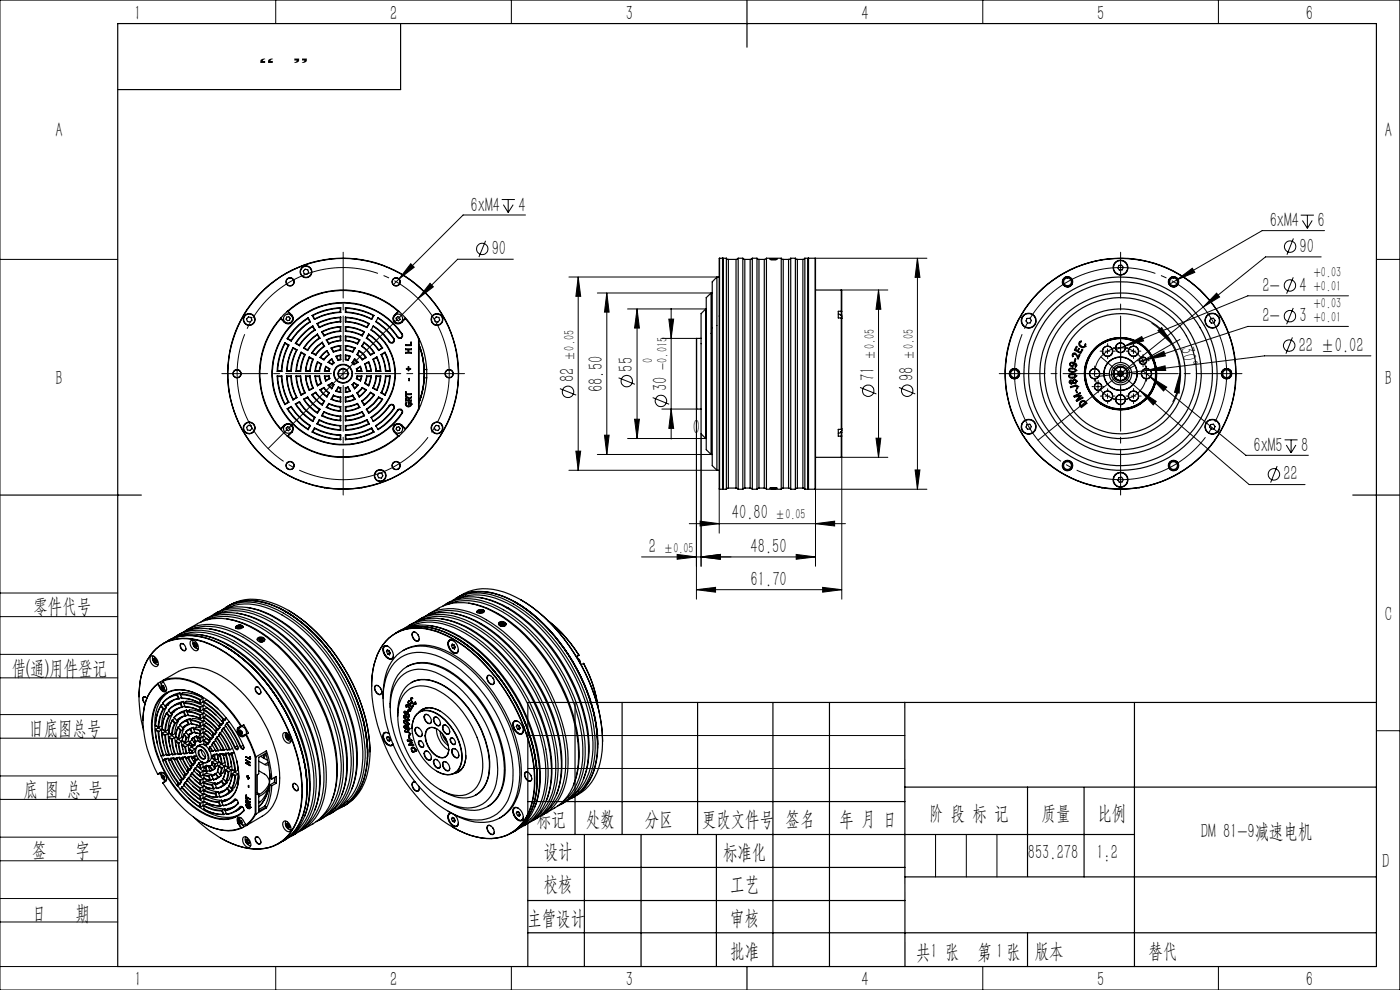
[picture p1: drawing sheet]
<svg xmlns="http://www.w3.org/2000/svg" width="297mm" height="210mm" viewBox="0 0 297 210" stroke-linecap="round" stroke-linejoin="round" font-family="sans-serif">
<defs><g id="words">
<g font-size="4.4">
<text x="28.5" y="4.1">1</text>
<text x="82.7" y="4.1">2</text>
<text x="132.7" y="4.1">3</text>
<text x="182.7" y="4.1">4</text>
<text x="232.7" y="4.1">5</text>
<text x="277" y="4.1">6</text>
<text x="11.8" y="29.1">A</text>
<text x="293.8" y="29.1">A</text>
<text x="99.8" y="44.9">6xM4</text>
<text x="110" y="44.9">4</text>
<text x="269.4" y="48.2">6xM4</text>
<text x="275.7" y="53.6">90</text>
<text x="279.5" y="48.2">6</text>
<text x="104.3" y="54.1">90</text>
<text x="267.9" y="61.8">2-</text>
<text x="275.7" y="61.8">4</text>
<text x="267.9" y="68.4">2-</text>
<text x="275.7" y="68.4">3</text>
<text x="250.4" y="73.7" transform="rotate(79 250.4 73.7)">30°</text>
<text x="275.5" y="74.6">22 ±0.02</text>
<text x="11.8" y="81.6">B</text>
<text x="121.8" y="81.1" transform="rotate(-90 121.8 81.1)">82</text>
<text x="127.9" y="83.2" transform="rotate(-90 127.9 83.2)">68.50</text>
<text x="134.3" y="78.8" transform="rotate(-90 134.3 78.8)">55</text>
<text x="141.5" y="83" transform="rotate(-90 141.5 83)">30</text>
<text x="185.5" y="80.9" transform="rotate(-90 185.5 80.9)">71</text>
<text x="193.8" y="80.9" transform="rotate(-90 193.8 80.9)">98</text>
<text x="293.8" y="81.6">B</text>
<text x="147" y="92.2">0</text>
<text x="265.9" y="95.9">6xM5</text>
<text x="276" y="95.9">8</text>
<text x="272.3" y="101.9">22</text>
<text x="155.3" y="110.2">40.80</text>
<text x="137.7" y="117.2">2</text>
<text x="159.2" y="117.2">48.50</text>
<text x="159.2" y="124.2">61.70</text>
<text x="7.1" y="130.1">零件代号</text>
<text x="293.8" y="131.6">C</text>
<text x="2.5" y="143.2">借(通)用件登记</text>
<text x="6.2" y="155.8">旧底图总号</text>
<text x="5" y="168.9">底 图 总 号</text>
<text x="197.1" y="173.8">阶 段 标 记</text>
<text x="221" y="173.8">质量</text>
<text x="232.8" y="173.8">比例</text>
<text x="113.9" y="175.2">标记</text>
<text x="124.3" y="175.2">处数</text>
<text x="136.8" y="175.2">分区</text>
<text x="148.9" y="175.2">更改文件号</text>
<text x="166.7" y="175.2">签名</text>
<text x="178.1" y="175.2">年 月 日</text>
<text x="254.8" y="177.8">DM 81-9减速电机</text>
<text x="6.8" y="181.9">签</text>
<text x="16" y="181.9">字</text>
<text x="115.3" y="182.1">设计</text>
<text x="153.4" y="182.2">标准化</text>
<text x="218" y="182.1">853.278</text>
<text x="232.6" y="182.1">1:2</text>
<text x="293.3" y="184.1">D</text>
<text x="115.3" y="189">校核</text>
<text x="154.9" y="189">工艺</text>
<text x="6.8" y="195.2">日</text>
<text x="16" y="195.2">期</text>
<text x="111.9" y="196.2">主管设计</text>
<text x="154.9" y="196.2">审核</text>
<text x="154.9" y="203.1">批准</text>
<text x="194.4" y="203.4">共 张</text>
<text x="197.4" y="203.1">1</text>
<text x="207.4" y="203.4">第 张</text>
<text x="211.3" y="203.1">1</text>
<text x="219.5" y="203.1">版本</text>
<text x="243.6" y="203.1">替代</text>
<text x="28.5" y="209.1">1</text>
<text x="82.8" y="209.1">2</text>
<text x="132.7" y="209.1">3</text>
<text x="182.7" y="209.1">4</text>
<text x="232.7" y="209.1">5</text>
<text x="277" y="209.1">6</text>
</g>
<g font-size="4.1">
<text x="58.3" y="10.4" transform="rotate(-180 58.3 10.4)">”</text>
<text x="65.5" y="10.4" transform="rotate(-180 65.5 10.4)">“</text>
</g>
<g font-size="3.1">
<text x="278.7" y="58.8">+0.03</text>
<text x="278.7" y="65.3">+0.03</text>
<text x="278.7" y="61.8">+0.01</text>
<text x="278.7" y="68.3">+0.01</text>
<text x="121.8" y="76.5" transform="rotate(-90 121.8 76.5)">±0.05</text>
<text x="138.5" y="76.9" transform="rotate(-90 138.5 76.9)">0</text>
<text x="185.5" y="76.3" transform="rotate(-90 185.5 76.3)">±0.05</text>
<text x="193.8" y="76.3" transform="rotate(-90 193.8 76.3)">±0.05</text>
<text x="141.5" y="78.4" transform="rotate(-90 141.5 78.4)">-0.015</text>
<text x="164.5" y="110.2">±0.05</text>
<text x="140.7" y="117.2">±0.05</text>
</g>
</g></defs>
<g fill="none" stroke="#000" stroke-width=".21">
<path d="M0 0h297v210h-297zM58.5 0v5M108.5 0v5M208.5 0v5M258.5 0v5M0 55h25M87.1 55.9l.8 .8-3.3 2.5zM103 51.1l-1.4 3.4M106.4 42.3h2.8M106.8 43.4l1 1.7M107.8 42.3v2.8M108.9 43.4l-1.1 1.7"/>
<path d="M108.9 55h-11.8l-8.4 8.4M111.5 45.6h-13.3l-14.7 14.8M120.7 58.8h31.4M122.7 58.8l.5 4.1h-1zM122.7 58.8v41M172.9 54.8h23.7M194.6 54.8l.6 4h-1.1zM194.6 54.8v49M249.7 59.4l3.2-2.5 .6 .9zM249.7 59.4l-1.5 .8M274.4 58.8l-1.5 3.5M274.4 50.6l-1.4 3.4"/>
<path d="M275.9 45.6h2.8M276.3 46.8l1.1 1.6M277.4 45.6v2.8M278.4 46.8l-1 1.6M280.3 54.5h-11.8l-48.3 38.9M281 48.9h-13.2l-18.1 10.5M292 55h5M71.5 79.3h2.5M72.8 78v2.5M88.7 63.4l-31.8 31.8M91.2 60.1l.7 .7-3.2 2.6zM126.7 62.2h24.1"/>
<path d="M128.7 62.2l.5 4h-1zM128.7 62.2v34.2M133.1 65.5h16.6M135.1 65.5l.5 4.1h-1zM135.1 65.5v27.5M140.4 71.8h7.4M141.9 67.7h1l-.5 4.1zM142.4 65.4v27.7M178.5 61.5h9.8M186.4 61.5l.5 4.1h-1.1zM186.4 61.5v35.5M231.7 79.3h1"/>
<path d="M232.2 78.8v1M233.5 75.7l31.5 27.1h11.9M234.5 74.5h.9M235 74v1M236.5 79.3h2.5M237.2 73.8h1M237.7 73.3v1M237.7 78v2.5M238.7 73.4l3.5-2 .4 .9zM238.7 73.4l-1.9 .7M240 74.5h.9M240.5 74v1"/>
<path d="M242 76.5h1M242.4 78.6l1.6 1.3M242.5 76v1M242.7 79.3h1M243.2 78.6l4-1 .1 1zM243.2 76.3l3.7-1.8 .3 1zM243.2 76.3l-1.4 .5M243.2 78.8v1M244 79.9l3.5 2.2-.7 .8zM244 79.9l20.3 16.7h13.3M244.3 68.5a13 13 0 0 1 4.3 4.5M245.6 70.1l.9-.6 2.1 3.5z"/>
<path d="M248.6 73a12.4 12.4 0 0 1 1.7 6.3M250.3 79.3l-.1 4.1-1-.2zM250.3 79.3a12.6 12.6 0 0 1-1.5 6M250.3 72l-7.8 4.5M258.1 62.2l.6 .8-3.5 2.1zM274.2 71.6l-1.4 3.4M274.4 65.3l-1.5 3.5M286.1 69.2h-21.4l-21.5 7.1M286.1 62.8h-21.4l-26 10.6M290.8 75.5h-22.5l-36 4.4M118.8 82.4l3.4 1.4M120.7 99.8h31.4"/>
<path d="M122.2 95.7h1l-.5 4.1zM126.7 96.4h24.1M128.2 92.3h1l-.5 4.1zM131.2 80.1l3.5 1.4M133.1 93h16.6M134.6 88.9h1l-.5 4.1zM138.5 84.3l3.5 1.5M140.4 86.8h7.4M142.4 86.8l.5 4.1h-1zM147.7 86.7v40.4M148.7 92v28.1M178.5 97h9.8"/>
<path d="M178.6 96.9v30.2M182.5 82.2l3.4 1.4M185.8 92.9h1.1l-.5 4.1zM190.7 82.2l3.5 1.4M194.1 99.7h1.1l-.6 4.1zM232.4 82h1M232.9 81.5v1M234.5 84h.9M235 83.5v1M237.2 84.8h1M237.7 84.3v1M240 84h.9"/>
<path d="M240.5 83.5v1M241.9 82.9l3.4 2.3-.6 .7zM270.9 98.9l-1.3 3.5M272.5 93.3h2.8M272.9 94.4l1 1.7M273.9 93.3v2.8M274.9 94.4l-1 1.7M143.7 117.6l4 .5-4 .5zM146.2 111.1h33.2M148.5 110.6l4.1 .5-4.1 .5zM148.7 118.1l4.1-.5v1zM152.6 103.7v9.4"/>
<path d="M168.9 117.6l4.1 .5-4.1 .5zM172.9 103.8h23.7M173 118.1h-36.9M173 103.7v16.4M173 111.1l4.1-.5v1zM0 138.8h25M0 125.8h25M0 130.8h25M147.7 125.1l4.1-.5v1zM147.7 125.1h30.9M174.5 124.6l4.1 .5-4.1 .5zM0 143.8h25"/>
<path d="M0 156.6h25M0 151.6h25M112 156h80M292 155h5M0 169.6h25M0 164.6h25M0 177.6h25M112 163h80M198.5 177v9M205 177v9M211.5 177v9M0 182.6h25"/>
<path d="M0 190.6h25M0 195.6h25M0 205h25M58.5 205v5M108.5 205v5M208.5 205v5M258.5 205v5"/>
<circle cx="102.3" cy="52.8" r="1.21"/>
<circle cx="273.7" cy="52.3" r="1.22"/>
<circle cx="273.5" cy="73.3" r="1.22"/>
<circle cx="273.6" cy="67.1" r="1.2"/>
<circle cx="273.6" cy="60.5" r="1.2"/>
<circle cx="120.5" cy="83.1" r="1.21"/>
<circle cx="133" cy="80.8" r="1.22"/>
<circle cx="140.2" cy="85" r="1.2"/>
<circle cx="184.2" cy="82.9" r="1.22"/>
<circle cx="192.5" cy="82.9" r="1.21"/>
<circle cx="270.3" cy="100.6" r="1.21"/>
</g>
<path d="M94.3 72.7a22.5 22.5 0 0 0-37.6-9.1 22.5 22.5 0 0 0 10.2 37.4 22.5 22.5 0 0 0 27.8-27l-.4-1.3M259.2 72.7a22.5 22.5 0 0 0-37.6-9.1 22.5 22.5 0 0 0 10.2 37.4 22.5 22.5 0 0 0 27.8-27l-.4-1.3" fill="none" stroke="#000" stroke-width=".21" stroke-dasharray="30.5 1.3 1.3 1.3" stroke-dashoffset="13.1" stroke-linecap="butt"/>
<path d="M243 77.6a5.5 5.5 0 0 0-9.2-2.2 5.5 5.5 0 0 0 2.5 9.2 5.5 5.5 0 0 0 6.8-6.6l-.1-.4" fill="none" stroke="#000" stroke-width=".21" stroke-dasharray="30.5 1.3 1.3 1.3" stroke-dashoffset="15.1" stroke-linecap="butt"/>
<path d="M70.3 79.3h-23.2M72.8 76.8v-23.3M75.3 79.3h23.3M235.2 79.3h-23.2M237.7 76.8v-23.3M240.2 79.3h23.3M72.8 81.8v23.2M237.7 81.8v23.2" fill="none" stroke="#000" stroke-width=".21" stroke-dasharray="30.5 1.3 1.3 1.3" stroke-dashoffset="20.8"/>
<g fill="none" stroke="#000" stroke-width=".21" stroke-dasharray="30.5 1.3 1.3 1.3">
<path d="M231.2 79.3h-.6M232.2 78.3v-.6M233.2 79.3h.6M234 74.5h-.6M235 73.5v-.6M235 75.5v.6M236 74.5h.6M236.7 73.8h-.5M237.7 72.8v-.6M237.7 74.8v.5M238.7 73.8h.6M239.5 74.5h-.6"/>
<path d="M240.5 73.5v-.6M240.5 75.5v.5M241.5 74.5h.5M241.5 76.5h-.3M242.2 79.3h-.6M242.5 75.5v-.3M242.5 77.5v.3M243.2 78.3v-.6M243.5 76.5h.3M244.2 79.3h.6M232 82h-.3M232.2 80.3v.6"/>
<path d="M233 81v-.3M233 83v.3M234 82h.3M234 84h-.6M235 83v-.5M235 85v.6M236 84h.5M236.7 84.8h-.5M237.7 83.8v-.5M237.7 85.8v.5M238.7 84.8h.5M239.5 84h-.6"/>
<path d="M240.5 83v-.6M240.5 85v.6M241.5 84h.6M243.2 80.3v.6"/>
</g>
<path d="M236.7 79.3h-5M237.7 78.3v-5M238.7 79.3h5M237.7 80.3v5" fill="none" stroke="#000" stroke-width=".21" stroke-dasharray="30.5 1.3 1.3 1.3" stroke-dashoffset="29.9"/>
<path d="M242.5 76.5l-4.8 2.8" fill="none" stroke="#000" stroke-width=".21" stroke-dasharray="30.5 1.3 1.3 1.3" stroke-dashoffset="29.6"/>
<g fill="none" stroke="#000" stroke-width=".25">
<path d="M25 5h267v200h-267zM85 5v14h-60M158.5 0v10M64.7 57.1l.6 .1 .2 .6-.4 .4-.6-.1-.2-.6zM69 55.1h-.2M76.6 55.1h.2M152.1 58.8v41M152.1 58.8l-1 1v39l1 1M152.1 58.8h.5M152.6 54.8v49M152.6 54.8h.7M153.3 54.8v49"/>
<path d="M153.3 54.8h.1M153.4 54.8v48.9M153.4 54.8v49M153.4 54.8h.7M153.4 54.8h.1M154.1 54.8l.4 .2M154.1 54.8v49M154.5 55v48.5M154.5 55h1.6M156.1 55v48.5M156.6 54.8l-.5 .2M156.6 54.8v49"/>
<path d="M156.6 54.8h1M157.6 54.8l.4 .2M157.6 54.8v49M158 55v48.5M158 55h1.1M159.1 55v48.5M159.6 54.8l-.5 .2M159.6 54.8v49M159.6 54.8h1M160.6 54.8l.4 .2M160.6 54.8v49M161 55v48.5"/>
<path d="M161 55h1.1M162.1 55v48.5M162.6 54.8l-.5 .2M162.6 54.8v49M162.6 54.8h3.1M163.5 55.1h1.1M163.5 55.1l-.2-.1h1.6l-.3 .1M165.7 54.8l.5 .2M165.7 54.8v49M166.2 55v48.5M166.2 55h1.1M167.3 55v48.5"/>
<path d="M167.7 54.8l-.4 .2M167.7 54.8v49M167.7 54.8h1M168.7 54.8l.5 .2M168.7 54.8v49M169.2 55v48.5M169.2 55h1.1M170.3 55v48.5M170.7 54.8l-.4 .2M170.7 54.8v49M170.7 54.8h.7M171.4 54.8v49"/>
<path d="M171.4 54.8h.1M171.5 54.8v48.9M171.5 54.8v49M171.5 54.8h1.4M171.5 54.8h.1M172.9 54.8v49M233.9 55.1h-.2M237.4 56.3h.5l.4 .4-.2 .5-.6 .1-.4-.5zM241.5 55.1h.2M52.7 67.2l.6 .1 .1 .6-.3 .4-.6-.1-.1-.3-.1-.2zM58.8 79.8a13.6 13.6 0 0 0 1.6 6M58.8 78.8h1"/>
<path d="M58.8 79.8h1M58.8 79.8l.1 .1M58.9 79.9a13.9 13.9 0 0 0 1.6 5.8M58.9 79.9h.8M58.9 78.7h.8M58.9 78.7l-.1 .1M59.5 67.6a17.6 17.6 0 0 0 0 23.3M59.5 67.4a17.7 17.7 0 0 0 0 23.7M59.5 67.6l.8 .8M59.5 67.4v.2M59.5 67.4l.9 .9M59.7 79.9a14.6 14.6 0 0 0 1.4 5.4"/>
<path d="M59.7 78.7l.1 .1M59.8 79.8a12.6 12.6 0 0 0 1.5 5.5M59.8 79.8l-.1 .1M60.4 68.3l-.1 .1M60.4 72.7a13.9 13.9 0 0 0-1.6 6.1M60.4 72.7l.1 .1M60.4 72.7l.9 .5M60.5 72.8a13.9 13.9 0 0 0-1.6 5.9M60.5 72.8l.6 .5M60.8 79.8a12.8 12.8 0 0 0 1.4 5M60.8 78.8h1M60.8 79.8l.1 .1"/>
<path d="M60.8 79.8h1M60.8 67.3l.5-.1 .3 .3-.2 .4-.4 .1-.3-.3zM60.9 79.9a11.4 11.4 0 0 0 1.3 4.8M60.9 79.9h.8M60.9 78.7h.8M60.9 78.7l-.1 .1M60.9 71.9l.9 .4M61 66a17.7 17.7 0 0 1 23.6 0M61 66l-1.5 1.4M61 66h.1M61 66l.8 .9M61.1 71.8l-.2 .1"/>
<path d="M61.1 71.8l.6 .4M61.1 66a17.6 17.6 0 0 1 23.4 0M61.1 66l.8 .8M61.1 73.3a14.2 14.2 0 0 0-1.4 5.4M61.3 73.2a13 13 0 0 0-1.5 5.6M61.3 73.2l-.2 .1M61.7 79.9a10.4 10.4 0 0 0 1.2 4.4M61.7 78.7l.1 .1M61.7 72.2l.1 .1M61.8 79.8a11.1 11.1 0 0 0 1.2 4.5M61.8 79.8l-.1 .1M61.8 66.9a1.01 1.01 0 0 1 0 1.4 1.01 1.01 0 0 1-1.4 0"/>
<path d="M61.9 66.8a1.11 1.11 0 0 1 0 1.6 1.11 1.11 0 0 1-1.6 0M61.9 66.8l-.1 .1M62.2 73.7a12.4 12.4 0 0 0-1.4 5.1M62.2 73.7l.8 .5M62.2 73.7v.2M62.2 73.9a11.4 11.4 0 0 0-1.3 4.8M62.2 73.9l.7 .4M62.7 72.8l.8 .5M62.8 79.8a9.5 9.5 0 0 0 1.1 4M62.8 78.8h1M62.8 72.8h-.1M62.8 72.8l.7 .4"/>
<path d="M62.8 79.8h1M62.8 79.8l.1 .1M62.9 74.3a10.5 10.5 0 0 0-1.2 4.4M62.9 79.9a9.9 9.9 0 0 0 1 3.8M62.9 79.9h.8M62.9 78.7h.8M62.9 78.7l-.1 .1M63 74.2a11.1 11.1 0 0 0-1.2 4.6M63 74.2l-.1 .1M63.5 73.2v.1M63.7 79.9a8.6 8.6 0 0 0 .9 3.4M63.7 78.7l.1 .1"/>
<path d="M63.8 79.8a9.4 9.4 0 0 0 1 3.5M63.8 79.8l-.1 .1M63.9 74.7a9.5 9.5 0 0 0-1.1 4.1M63.9 74.7v.2M63.9 74.7l.9 .5M63.9 74.9a10 10 0 0 0-1 3.8M63.9 74.9l.7 .3M64.4 73.8l.9 .6M64.5 73.8l.7 .4M64.5 73.8h-.1M64.6 75.2a9.1 9.1 0 0 0-.9 3.5M64.8 75.2a9.4 9.4 0 0 0-1 3.6"/>
<path d="M64.8 75.2h-.2M64.8 79.8a7.6 7.6 0 0 0 .8 3M64.8 78.8h1M64.8 79.8h1M64.8 79.8l.1 .1M64.9 79.9l.2 1.1 .6 1.7M64.9 79.9h.8M64.9 78.7h.8M64.9 78.7l-.1 .1M65.2 74.2l.1 .2M65.3 67.5a14.2 14.2 0 0 0-4.2 4.3M65.3 67.5l.4 .8"/>
<path d="M65.4 67.4a14.3 14.3 0 0 0-4.5 4.5M65.4 67.4l-.1 .1M65.4 67.4l.5 .9M65.6 75.7l-.5 1.5-.3 1.6M65.6 75.7l.1 .1M65.6 75.7l.9 .5M65.7 75.8l-.6 1.8-.2 1.1M65.7 75.8l.7 .5M65.7 68.3a13.9 13.9 0 0 0-4 3.9M65.7 79.9l.3 1.5 .4 .9M65.7 68.3h.2M65.7 78.7l.1 .1"/>
<path d="M65.8 79.8l.3 1.6 .4 .9M65.8 79.8l-.1 .1M65.9 68.3a14.1 14.1 0 0 0-4.1 4M66.1 74.9l.9 .4M66.2 66.9l.5 .9M66.2 66.9h.2M66.3 74.8l.7 .4M66.3 74.8l-.2 .1M66.3 69.3a12.6 12.6 0 0 0-3.5 3.5M66.3 69.3l.4 .7M66.4 69.1a12.6 12.6 0 0 0-3.7 3.7M66.4 76.3l-.4 .8-.3 1.6"/>
<path d="M66.4 66.9l.3 .8M66.4 69.1l-.1 .2M66.4 69.1l.5 .9M66.5 76.2l-.6 1.6-.1 1M66.5 76.2l-.1 .1M66.7 70a11.6 11.6 0 0 0-3.2 3.2M66.7 70h.2M66.7 67.7v.1M66.8 79.8l.5 2M66.8 78.8h1M66.8 79.8h1M66.8 79.8l.1 .1"/>
<path d="M66.9 70a11.1 11.1 0 0 0-3.4 3.3M66.9 79.9l.5 1.8M66.9 79.9h.8M66.9 78.7h.8M66.9 78.7l-.1 .1M67 75.2v.1M67.2 68.6l.1 .1M67.2 68.6l.5 .9M67.3 71a11.2 11.2 0 0 0-2.8 2.8M67.3 71l.4 .7M67.3 76.7l-.5 2.1M67.3 70.9a11.1 11.1 0 0 0-2.9 2.9"/>
<path d="M67.3 68.7l.5 .7M67.3 76.7l.1 .2M67.3 76.7l.9 .5M67.3 70.9l.6 .8M67.3 70.9v.1M67.4 76.9l-.5 1.8M67.4 76.9l.7 .3M67.7 71.7a9.1 9.1 0 0 0-2.5 2.5M67.7 79.9l.4 1.4M67.7 71.7h.2M67.7 78.7l.1 .1M67.8 69.4l-.1 .1"/>
<path d="M67.8 79.8l.4 1.5M67.8 79.8l-.1 .1M67.9 71.7a8.6 8.6 0 0 0-2.6 2.7M67.9 75.8l.8 .5M68 75.8h-.1M68 75.8l.7 .4M68.1 77.2l-.4 1.5M68.2 77.2l-.4 1.6M68.2 77.2h-.1M68.2 70.4h.2M68.2 70.4l.5 .9M68.3 72.7l-1.1 1-.9 1.1"/>
<path d="M68.3 72.7l.4 .7M68.4 72.6l-1.5 1.3-.8 1M68.4 70.4l.4 .7M68.4 72.6l-.1 .1M68.4 72.6l.5 .9M68.7 76.2v.1M68.7 73.4l-1.7 1.8M68.7 73.4l.2 .1M68.8 71.1l-.1 .2M68.8 79.8l.3 1M68.8 78.8h1M68.8 79.8h1"/>
<path d="M68.8 79.8l.1 .1M68.9 73.5l-.8 .6-1.1 1.2M68.9 79.9l.2 .8M68.9 79.9h.8M68.9 78.7h.8M68.9 78.7l-.1 .1M69.1 77.7l-.3 1.1M69.1 77.7v.1M69.1 77.7l.9 .5M69.1 77.8l-.2 .9M69.1 77.8l.7 .5M69.2 72.1l.5 .9"/>
<path d="M69.2 72.1h.2M69.3 74.5l-1.3 1.3M69.3 74.5l.4 .7M69.4 74.4l-1.5 1.4M69.4 72.1l.4 .7M69.4 74.4l.4 .8M69.4 74.4l-.1 .1M69.6 76.9l.9 .5M69.7 75.2l-1 1M69.7 79.9l.1 .4M69.7 76.8l.7 .4M69.7 78.7l.1 .1"/>
<path d="M69.7 76.8l-.1 .1M69.7 75.2h.1M69.8 72.8l-.1 .2M69.8 79.8l.2 .5M69.8 79.8l-.1 .1M69.8 78.3l-.1 .4M69.8 75.2l-1.1 1.1M70 78.2l-.2 .6M70 78.2l-.2 .1M70.2 73.8l.2 .1M70.2 73.8l.5 .9M70.3 76.2l-.6 .6"/>
<path d="M70.3 76.2l.4 .7M70.4 76.1l-.8 .8M70.4 76.1l-.1 .1M70.4 76.1l.5 .9M70.4 73.9l.4 .7M70.4 77.2l.1 .2M70.7 76.9l-.3 .3M70.7 76.9l.2 .1M70.8 74.6l-.1 .1M70.9 77l-.4 .4M71.2 75.6h.2M71.2 75.6l.6 .9"/>
<path d="M71.4 75.6l.4 .7M71.8 76.3v.2M72.2 75.4l-.8 .2M72.2 76.2l-.4 .1M72.2 73.4l-1.8 .5M72.2 74.2l-1.4 .4M72.2 71.4l-1.5 .2-1.3 .5M72.2 72.2l-1.5 .3-.9 .3M72.2 69.4a10 10 0 0 0-3.8 1M72.2 67.4a11.8 11.8 0 0 0-4.9 1.3M72.2 68.2a10.5 10.5 0 0 0-4.4 1.2M72.2 65.4a13.9 13.9 0 0 0-5.8 1.5"/>
<path d="M72.2 66.2a13.8 13.8 0 0 0-5.5 1.5M72.2 70.2a8.6 8.6 0 0 0-3.4 .9M72.2 65.4v.8M72.2 67.4v.8M72.2 69.4v.8M72.2 71.4v.8M72.2 73.4v.8M72.2 75.4v.8M72.2 76.2l.1 .1M72.2 74.2l.1 .1M72.2 70.2l.1 .1M72.2 72.2l.1 .1"/>
<path d="M72.2 68.2l.1 .1M72.2 66.2l.1 .1M72.3 75.3l-1.1 .3M72.3 76.3l-.5 .2M72.3 73.3l-2.1 .5M72.3 74.3l-1.6 .4M72.3 71.3l-1.6 .2-1.5 .6M72.3 72.3l-1 .1-1.6 .6M72.3 69.3a9.5 9.5 0 0 0-4.1 1.1M72.3 67.3a12.4 12.4 0 0 0-5.1 1.3M72.3 68.3a10.7 10.7 0 0 0-4.6 1.2M72.3 65.3a13.6 13.6 0 0 0-6.1 1.6"/>
<path d="M72.3 66.3a13 13 0 0 0-5.6 1.5M72.3 70.3a8.6 8.6 0 0 0-3.6 1M72.3 65.3v1M72.3 67.3v1M72.3 69.3v1M72.3 71.3v1M72.3 73.3v1M72.3 75.3v1M72.3 75.3l-.1 .1M72.3 73.3l-.1 .1M72.3 71.3l-.1 .1M72.3 69.3l-.1 .1"/>
<path d="M72.3 67.3l-.1 .1M72.3 65.3l-.1 .1M73.3 75.3l1 .3M73.3 76.3l.5 .2M73.3 73.3l2.1 .5M73.3 74.3l1.5 .4M73.3 71.3a7.6 7.6 0 0 1 3 .8M73.3 72.3l1.6 .3 .9 .4M73.3 69.3a9.2 9.2 0 0 1 4 1.1M73.3 70.3a8.6 8.6 0 0 1 3.5 1M73.3 67.3a12.8 12.8 0 0 1 5.1 1.3M73.3 68.3a11.1 11.1 0 0 1 4.6 1.2"/>
<path d="M73.3 65.3a13.6 13.6 0 0 1 6 1.6M73.3 66.3a12.6 12.6 0 0 1 5.5 1.5M73.3 65.3v1M73.3 67.3v1M73.3 69.3v1M73.3 71.3v1M73.3 73.3v1M73.3 75.3v1M73.3 75.3l.1 .1M73.3 73.3l.1 .1M73.3 71.3l.1 .1M73.3 69.3l.1 .1"/>
<path d="M73.3 67.3l.1 .1M73.3 65.3l.1 .1M73.4 75.4l.8 .2M73.4 76.2l.4 .1M73.4 73.4l1.8 .5M73.4 74.2l1.4 .4M73.4 71.4l1.4 .2 1.4 .5M73.4 72.2l1.5 .3 .9 .3M73.4 69.4a9.9 9.9 0 0 1 3.8 1M73.4 70.2a8.6 8.6 0 0 1 3.4 .9M73.4 67.4a11.4 11.4 0 0 1 4.8 1.3M73.4 68.2a10.4 10.4 0 0 1 4.4 1.2"/>
<path d="M73.4 65.4a13.9 13.9 0 0 1 5.8 1.5M73.4 66.2a13.8 13.8 0 0 1 5.4 1.5M73.4 65.4v.8M73.4 67.4v.8M73.4 69.4v.8M73.4 71.4v.8M73.4 73.4v.8M73.4 75.4v.8M73.4 76.2l-.1 .1M73.4 74.2l-.1 .1M73.4 72.2l-.1 .1M73.4 70.2l-.1 .1"/>
<path d="M73.4 68.2l-.1 .1M73.4 66.2l-.1 .1M73.8 76.3v.2M74.2 75.6l-.4 .7M74.3 75.6h-.1M74.3 75.6l-.5 .9M74.7 77l.4 .4M74.8 74.6v.1M74.8 76.9l.3 .3M74.8 76.9l-.1 .1M75.1 77.2v.2M75.2 76.1l.8 .8"/>
<path d="M75.2 73.9l-.4 .7M75.2 76.1v.1M75.2 76.1l-.5 .9M75.2 76.2l.6 .6M75.2 76.2l-.4 .7M75.4 73.8l-.2 .1M75.4 73.8l-.6 .9M75.6 78.2l.1 .6M75.6 78.2l.1 .1M75.7 78.3l.1 .4M75.7 75.2l1.1 1.1M75.7 79.8l-.1 .5"/>
<path d="M75.7 78.8h1.1M75.7 79.8l.1 .1M75.7 79.8h1.1M75.8 79.9l-.1 .4M75.8 79.9h.8M75.8 78.7h.8M75.8 76.8l-.7 .4M75.8 72.8v.2M75.8 76.8l.2 .1M75.8 78.7l-.1 .1M75.8 75.2l1.1 1M75.8 75.2h-.1"/>
<path d="M76 76.9l-.9 .5M76.2 74.4l1 .8 .5 .6M76.2 74.4v.1M76.2 72.1l-.4 .7M76.2 74.4l-.5 .8M76.2 74.5l1.4 1.3M76.2 74.5l-.4 .7M76.3 72.1h-.1M76.3 72.1l-.5 .9M76.4 77.8l.2 .9M76.4 77.8l-.7 .5M76.5 77.7l.3 1.1"/>
<path d="M76.5 77.7l-.1 .1M76.5 77.7l-.9 .5M76.6 79.9l-.2 .8M76.6 78.7l.2 .1M76.7 73.5l.8 .6 1.1 1.2M76.8 79.8l-.3 1M76.8 79.8l-.2 .1M76.8 71.1v.2M76.8 73.4l1 .9 .8 .9M76.8 73.4l-.1 .1M76.9 76.2l-.1 .1M77.2 72.6a7.8 7.8 0 0 1 2.2 2.3"/>
<path d="M77.2 70.4l-.4 .7M77.2 72.6l.1 .1M77.2 72.6l-.5 .9M77.3 72.7l1.3 1.2 .7 .9M77.3 72.7l-.5 .7M77.3 77.2l.5 1.6M77.3 70.4l-.5 .9M77.3 70.4h-.1M77.3 77.2h.2M77.5 77.2l.4 1.5M77.6 75.8h.1M77.6 75.8l-.7 .4"/>
<path d="M77.7 71.7a8.6 8.6 0 0 1 2.6 2.7M77.7 75.8l-.9 .5M77.8 79.8l-.5 1.5M77.8 78.8h1M77.8 79.8l.1 .1M77.8 79.8h1M77.8 69.4l.1 .1M77.9 79.9l-.4 1.4M77.9 71.7a9.1 9.1 0 0 1 2.5 2.5M77.9 78.7l-.1 .1M77.9 79.9h.8M77.9 78.7h.8"/>
<path d="M77.9 71.7h-.2M78.2 76.9l.5 1.8M78.2 76.9l-.7 .3M78.2 70.9a9.9 9.9 0 0 1 3 2.9M78.2 76.7l.6 2.1M78.2 68.7l-.4 .7M78.2 70.9v.1M78.2 70.9l-.5 .8M78.2 76.7v.2M78.2 76.7l-.9 .5M78.2 71a9.8 9.8 0 0 1 2.8 2.8M78.2 71l-.3 .7"/>
<path d="M78.4 68.6l-.2 .1M78.4 68.6l-.5 .9M78.6 75.2v.1M78.7 79.9l-.5 1.8M78.7 78.7l.1 .1M78.8 69.9a11.1 11.1 0 0 1 0 18.7M78.8 79.8l-.6 2M78.8 69.9l-.1 .1a11 11 0 0 1 0 18.5l.1 .1M78.8 79.8l-.1 .1M78.8 67.7v.1M79.1 76.2l.5 1.3 .2 1.3M79.1 76.2l.1 .1"/>
<path d="M79.2 69.2a12.1 12.1 0 0 1 3.4 3.3M79.2 69.2v-.1a11.6 11.6 0 0 1 3.5 3.4M79.2 69.2l-.4 .7M79.2 76.3l.5 1.1 .2 1.3M79.2 66.9l-.4 .8M79.3 74.8l.1 .1M79.3 74.8l-.7 .4M79.3 66.9h-.1M79.3 66.9l-.5 .9M79.4 74.9l-.8 .4M79.8 68.2a13.3 13.3 0 0 1 3.8 3.6M79.8 79.8l-.2 1.3-.5 1.2"/>
<path d="M79.8 68.2l-.1 .1a13.9 13.9 0 0 1 3.8 3.6M79.8 78.8h1M79.8 79.8l.1 .1M79.8 79.8h1M79.9 79.9l-.2 1.2-.5 1.2M79.9 78.7l-.1 .1M79.9 79.9h.7M79.9 78.7h.7M79.9 75.8a6.6 6.6 0 0 1 .7 2.9M79.9 75.8l-.7 .5M79.9 75.7l.5 1.1 .4 2M79.9 75.7v.1"/>
<path d="M79.9 75.7l-.8 .5M80.2 67.5a14.1 14.1 0 0 1 4.1 4M80.2 67.5a11.3 11.3 0 0 1 4.2 4M80.2 67.5l-.4 .7M80.4 74.2l-.1 .2M80.6 79.9a6.6 6.6 0 0 1-.7 2.8M80.6 78.7l.2 .1M80.8 79.8l-.4 1.9-.5 1.1M80.8 79.8l-.2 .1M80.8 75.2a8.6 8.6 0 0 1 1 3.6M80.8 75.2h.2M81 75.2l.5 1.3 .4 2.2"/>
<path d="M81 73.8h.2M81 73.8l-.6 .4M81.2 73.8l-.9 .6M81.6 74.9a10 10 0 0 1 1.1 3.8M81.6 74.9l-.6 .3M81.7 74.7a9.5 9.5 0 0 1 1.1 4.1M81.7 74.7l-.1 .2M81.7 74.7l-.9 .5M81.8 79.8a8.6 8.6 0 0 1-1 3.5M81.8 78.8h1M81.8 79.8l.1 .1M81.8 79.8h1"/>
<path d="M81.9 79.9l-.4 2.1-.5 1.3M81.9 78.7l-.1 .1M81.9 79.9h.8M81.9 78.7h.8M82.6 72.5a.57 .57 0 0 0 .8 .2M82.7 79.9a9.9 9.9 0 0 1-1.1 3.8M82.7 72.5l.3 .2 .3-.1M82.7 78.7l.1 .1M82.7 72.5h-.1M82.8 79.8a9.5 9.5 0 0 1-1.1 4M82.8 79.8l-.1 .1M83.3 72.6l.1 .1"/>
<path d="M83.5 71.9a.49 .49 0 0 1-.2 .7M83.6 71.8a.65 .65 0 0 1-.2 .9M83.6 71.8l-.1 .1M83.7 66.8a1.1 1.1 0 0 0 0 1.6 1.1 1.1 0 0 0 1.5 0M83.7 66.8v.1M83.7 66.9a1 1 0 0 0 0 1.4 1 1 0 0 0 1.5 0M84 67.5l.4-.3 .4 .1 .1 .5-.4 .2-.4-.1zM84.3 71.5a.6 .6 0 0 0 .8 .2M84.4 71.5l.3 .2 .4-.1M84.4 71.5h-.1M84.5 66l-.8 .8M84.5 66h.1"/>
<path d="M84.6 66l1.4 1.4M84.6 66l-.9 .9M85.1 71.6v.1M85.2 68.3v.1M85.2 70.9a15 15 0 0 0-22.3-2.9 15 15 0 0 0 0 22.5 15 15 0 0 0 22.3-2.8M85.2 70.9a.49 .49 0 0 1-.1 .7M85.3 70.8a.56 .56 0 0 1-.2 .9M85.3 70.8a15.1 15.1 0 0 0-22.5-2.9 15.1 15.1 0 0 0 0 22.7 15.1 15.1 0 0 0 22.5-2.9M85.3 70.8l-.1 .1M86 67.6a17.3 17.3 0 0 1 2.8 4.3M86 67.4a16.3 16.3 0 0 1 2.9 4.5M86 67.6l-.8 .8"/>
<path d="M86 67.4v.2M86 67.4l-.8 .9M86 73.1h1.1v-.5h.2v.7h-1.3zM86 74h1.3v.2h-.6v.5h.6v.2h-1.3v-.2h.6v-.5h-.6zM86.2 78.2h.4l.1-.4v.4h.4v.1h-.4l-.1 .3v-.3h-.4zM88.8 71.9v14.8M88.9 71.9a17.8 17.8 0 0 1 1.6 6.5M88.9 73.3a17.1 17.1 0 0 1 0 12M88.9 71.9h-.1M88.9 71.9v14.8M90 78.4l-.3-2.3-.8-2.9a17.3 17.3 0 0 1 0 12.2l.8-2.8 .3-2.5M90 78.4v1.7"/>
<path d="M90 78.4h.5M90.5 78.4v1.7M92.5 67.2l.6 .1 .2 .6-.4 .4-.5-.1-.3-.5zM147.8 71.8v15M147.8 71.8h.9M149.7 65.5v27.5M149.7 65.5l-1 1v25.5l1 1M149.7 65.5h.1M150.8 62.2v34.2M150.8 62.2l-1 .9v32.3l1 1M150.8 62.2h.3M173 61.5h5.5"/>
<path d="M177.8 66.6l.3 .1a.72 .72 0 0 1 .4 .8M178.5 61.5v5.5M178.5 67.4v23.7M178.5 61.5l.1 4.5M178.5 67.4l.1 .2M178.6 66h-.8v1.4h.7M178.6 67.6v23.3M178.6 66.8v.8M178.6 66.8l-.2 .1M178.6 66v.8M217.9 67.5h.6l.3 .5-.3 .5h-.5l-.3-.4zM226.8 79.5a.98 .98 0 0 1 1.5 .2 .92 .92 0 0 1-1.6 .1z"/>
<path d="M226.8 78.2a.95 .95 0 0 1 1.5 .4 .89 .89 0 0 1-1.6-.2zM226.9 79.7a.95 .95 0 0 1 1.2 0 .74 .74 0 0 1-1.2 0zM227 78.3h.9l.2 .3a.85 .85 0 0 1-1.2-.1zM227 77a.82 .82 0 0 1 .9-.1 .82 .82 0 0 1 .5 .8l-.2 .2v-.6l-.5-.3a.45 .45 0 0 1-.1 .7 .45 .45 0 0 1-.6-.1 .45 .45 0 0 1 0-.6zM227 77.1l.6-.1 .1 .4-.2 .1h-.3zM227.7 74.9l.6 .2 .4 .7 .3-.6 .1 .1-.4 .8h-.1a1.08 1.08 0 0 0-.8-1l-.2 .1 .1 .4-.2 .1v-.5zM227.7 77.4h.1M228.1 76.1l.1 .1-.1 .5-.2-.1zM228.1 79.7h.1M228.1 78.6h.1M228.3 78.6h.1M228.3 79.7h.1"/>
<path d="M228.4 73.5l.1 .1-.3 .5 .4 .3 .2-.5 .2 .1-.3 .5 .5 .2 .4-.6 .1 .1-.5 .8-1.3-.7zM229.1 72.4l.3-.1-.1 .2a.47 .47 0 0 0-.3 .5 .47 .47 0 0 0 .3 .4l.7 .1 .3-.5a.74 .74 0 0 1-1 .7 .74 .74 0 0 1-.2-1.3zM230.2 73.5h.1M237.1 79.3a.6 .6 0 0 0 .6 .6 .6 .6 0 0 0 .6-.6M237.1 79.3a.6 .6 0 0 1 .6-.6 .6 .6 0 0 1 .6 .6M237.1 79.3h.1M237.2 79.3a.49 .49 0 0 1 .5-.5 .49 .49 0 0 1 .5 .5M237.2 79.3a.49 .49 0 0 0 .5 .5 .49 .49 0 0 0 .5-.5M237.3 79.5h.8M237.4 79.6h.7M238.2 79.3h.1M256.9 67.5h.5l.4 .5-.3 .5h-.5l-.4-.4z"/>
<path d="M52.7 90.2l.6 .1 .1 .6-.3 .4-.6-.1-.2-.5zM59.5 91.1l1.5 1.4M59.5 90.9v.2M60.3 90.2a1.11 1.11 0 0 1 1.6 0 1.11 1.11 0 0 1 0 1.5M60.3 90.2l-.8 .7M60.3 90.2h.1M60.4 90.2a1.01 1.01 0 0 1 1.4 0 1.01 1.01 0 0 1 0 1.4M60.4 90.2l-.9 .9M60.5 85.7l-.1 .1M60.7 90.8l.3-.3 .5 .2v.4l-.3 .3-.4-.2zM60.9 86.7a14.3 14.3 0 0 0 4.5 4.4M60.9 86.7h.2"/>
<path d="M61 92.5a17.8 17.8 0 0 0 23.6 0M61.1 86.7a14.2 14.2 0 0 0 4.2 4.3M61.1 92.5a17.6 17.6 0 0 0 23.4 0M61.1 92.5h-.1M61.1 85.3h.2M61.1 85.3l-.6 .4M61.3 85.3l-.9 .5M61.7 86.3a13.4 13.4 0 0 0 4 4M61.7 86.3l-.6 .4M61.8 86.2a13.5 13.5 0 0 0 4.1 4.1M61.8 86.2l-.9 .5M61.8 86.2l-.1 .1"/>
<path d="M61.8 91.6l-.8 .9M61.8 91.6l.1 .1M61.9 91.7l-.8 .8M62.2 84.7v.1M62.7 85.7a12.2 12.2 0 0 0 3.7 3.7M62.7 85.7h.1M62.8 85.7a12.1 12.1 0 0 0 3.5 3.6M62.9 84.3h.1M62.9 84.3l-.7 .4M63 84.3l-.8 .5M63.5 85.3a11.1 11.1 0 0 0 3.2 3.3M63.5 85.3l-.7 .4"/>
<path d="M63.5 85.2a10.7 10.7 0 0 0 3.4 3.3M63.5 85.2l-.8 .5M63.5 85.2v.1M63.9 83.7v.1M64.4 84.7a9.9 9.9 0 0 0 2.9 3M64.4 84.7h.1M64.5 84.7a9.8 9.8 0 0 0 2.8 2.8M64.6 83.3h.2M64.6 83.3l-.7 .4M64.8 83.3l-.9 .5M65.2 84.3a9.1 9.1 0 0 0 2.5 2.5M65.2 84.3l-.7 .4"/>
<path d="M65.3 84.2a8.6 8.6 0 0 0 2.6 2.6M65.3 84.2l-.9 .5M65.3 84.2l-.1 .1M65.3 91l.1 .1M65.7 82.7l-.1 .1M65.7 90.3l-.4 .7M65.9 90.3l-.5 .8M65.9 90.3h-.2M66.1 83.7a7.8 7.8 0 0 0 2.3 2.2M66.1 83.7h.2M66.2 91.6a13.6 13.6 0 0 0 6.1 1.7M66.3 83.7l1.2 1.4 .8 .7"/>
<path d="M66.3 89.3l.1 .1M66.4 91.6a13.9 13.9 0 0 0 5.8 1.6M66.4 91.6h-.2M66.4 82.3h.1M66.4 82.3l-.7 .4M66.5 82.3l-.9 .5M66.7 90.8a13.7 13.7 0 0 0 5.6 1.5M66.7 90.8l-.5 .8M66.7 90.8v.1M66.7 88.6l-.4 .7M66.7 90.9a13 13 0 0 0 5.5 1.4M66.7 90.9l-.3 .7"/>
<path d="M66.9 88.5l-.2 .1M66.9 88.5l-.5 .9M67 83.3l.8 1 .9 .8M67 83.3l-.7 .4M67 83.2l.6 .8 1.3 1.1M67 83.2l-.9 .5M67 83.2v.1M67.2 89.9a11.7 11.7 0 0 0 5.1 1.4M67.3 87.5v.2M67.3 89.9a12.5 12.5 0 0 0 4.9 1.2M67.3 89.9h-.1M67.4 81.7l-.1 .1"/>
<path d="M67.7 89a11.5 11.5 0 0 0 4.6 1.3M67.7 89l.1 .2M67.7 86.8l-.4 .7M67.7 89l-.5 .9M67.8 89.2a11.2 11.2 0 0 0 4.4 1.1M67.8 89.2l-.5 .7M67.9 82.7l.6 .8 .9 .7M67.9 82.7h.1M67.9 86.8h-.2M67.9 86.8l-.6 .9M68 82.7l1.3 1.4M68.1 81.3h.1"/>
<path d="M68.1 81.3l-.7 .4M68.2 88.2a10.2 10.2 0 0 0 4.1 1M68.2 81.3l-.9 .5M68.3 85.8l.1 .1M68.4 88.1a10 10 0 0 0 3.8 1M68.4 88.1l-.2 .1M68.7 82.3l1 1.1M68.7 82.3l-.7 .4M68.7 87.3a8.6 8.6 0 0 0 3.6 1M68.7 82.2l1.1 1.1M68.7 85.1h.2M68.7 85.1l-.4 .7"/>
<path d="M68.7 87.3l-.5 .9M68.7 87.3l.1 .1M68.7 82.2l-.8 .5M68.7 82.2v.1M68.8 87.4l1.2 .5 2.2 .5M68.8 87.4l-.4 .7M68.9 85.1l-.5 .8M69.1 80.7v.1M69.2 86.4l1.9 .7 1.2 .2M69.3 84.1l.1 .1M69.4 86.4l1.3 .5 1.5 .3M69.4 86.4h-.2"/>
<path d="M69.6 81.7l.8 .8M69.6 81.7h.1M69.7 85.6l1.3 .4 1.3 .2M69.7 81.7l.6 .6M69.7 83.4l-.4 .7M69.7 85.6l-.5 .8M69.7 85.6l.1 .1M69.8 85.7l1.1 .4 1.3 .3M69.8 85.7l-.4 .7M69.8 83.3l-.1 .1M69.8 83.3l-.4 .9M69.8 80.3h.2"/>
<path d="M69.8 80.3l-.7 .4M70 80.3l-.9 .5M70.2 84.7l1 .4 1.1 .2M70.3 82.3l.1 .2M70.4 84.7l1.8 .5M70.4 84.7h-.2M70.4 81.3l.3 .3M70.4 81.3l-.7 .4M70.5 81.2l.4 .4M70.5 81.2l-.9 .5M70.5 81.2l-.1 .1M70.7 83.8l1.6 .4"/>
<path d="M70.7 83.8l.1 .2M70.7 81.6h.2M70.7 81.6l-.4 .7M70.7 83.8l-.5 .9M70.8 84l1.4 .3M70.8 84l-.4 .7M70.9 81.6l-.5 .9M71.2 83l1.1 .2M71.4 82.9l.8 .2M71.4 82.9l-.2 .1M71.8 82.1l.5 .1M71.8 82.1v.1"/>
<path d="M71.8 82.1l-.6 .9M71.8 82.2l.4 .1M71.8 82.2l-.4 .7M72.2 83.1l.1 .1M72.2 82.3v.8M72.2 84.3v.9M72.2 86.4v.8M72.2 88.4v.7M72.2 90.3v.8M72.2 92.3v.9M72.2 87.2l.1 .1M72.2 93.2l.1 .1"/>
<path d="M72.2 85.2l.1 .1M72.2 91.1l.1 .2M72.2 89.1l.1 .1M72.3 88.3l-.1 .1M72.3 86.2l-.1 .2M72.3 84.2l-.1 .1M72.3 90.3h-.1M72.3 82.2v1M72.3 84.2v1.1M72.3 86.2v1.1M72.3 88.3v.9M72.3 90.3v1"/>
<path d="M72.3 92.3v1M72.3 92.3h-.1M72.3 82.2l-.1 .1M73.3 84.2l.1 .1M73.3 82.2v1M73.3 84.2v1.1M73.3 86.2v1.1M73.3 88.3v.9M73.3 90.3v1M73.3 92.3v1M73.3 88.3l.1 .1M73.3 86.2l.1 .2"/>
<path d="M73.3 82.2l.1 .1M73.3 90.3h.1M73.3 92.3h.1M73.4 87.2l-.1 .1M73.4 82.3v.8M73.4 84.3v.9M73.4 86.4v.8M73.4 88.4v.7M73.4 90.3v.8M73.4 92.3v.9M73.4 85.2l-.1 .1M73.4 83.1l-.1 .1"/>
<path d="M73.4 89.1l-.1 .1M73.4 91.1l-.1 .2M73.4 93.2l-.1 .1M73.8 82.2l-.4 .1M73.8 82.2l.4 .7M73.8 82.1l-.5 .1M73.8 82.1v.1M73.8 82.1l.5 .9M74.2 82.9l-.8 .2M74.2 82.9l.1 .1M74.3 83l-1 .2M74.7 81.6l.5 .9"/>
<path d="M74.7 81.6h.1M74.8 84l-1.4 .3M74.8 84l.4 .7M74.8 83.8l-1.5 .4M74.8 83.8v.2M74.8 83.8l.6 .9M74.8 81.6l.4 .7M75.1 81.3l-.3 .3M75.1 81.2l-.4 .4M75.1 81.3l.7 .4M75.1 81.2v.1M75.1 81.2l.9 .5"/>
<path d="M75.2 84.7l-1.8 .5M75.2 84.7h.2M75.2 82.3v.2M75.4 84.7l-1.1 .4-1 .2M75.6 80.3l.9 .5M75.7 80.3l.7 .4M75.7 80.3h-.1M75.7 83.3l.5 .9M75.7 83.3l.1 .1M75.8 85.7l-1.2 .4-1.2 .3M75.8 81.7l-.6 .6M75.8 85.7l.4 .7"/>
<path d="M75.8 85.6l-1.2 .4-1.3 .2M75.8 85.6v.1M75.8 85.6l.5 .8M75.8 83.4l.4 .7M76 81.7l-.8 .8M76 81.7h-.2M76.2 86.4l-1.4 .5-1.4 .3M76.2 86.4h.1M76.2 84.1v.1M76.3 86.4l-1.1 .5-1.9 .4M76.4 80.7l.1 .1M76.7 85.1h.1"/>
<path d="M76.7 85.1l.5 .8M76.8 87.4l-1.2 .5-2.2 .5M76.8 87.4l.4 .7M76.8 87.3a8.6 8.6 0 0 1-3.5 1M76.8 82.2l-1.1 1.1M76.8 85.1l.5 .7M76.8 87.3v.1M76.8 87.3l.5 .9M76.8 82.2l.1 .1M76.8 82.2l.9 .5M76.9 82.3l-1.1 1.1M76.9 82.3l.7 .4"/>
<path d="M77.2 88.1a9.9 9.9 0 0 1-3.8 1M77.2 88.1l.1 .1M77.3 85.8l-.1 .1M77.3 88.2a9.8 9.8 0 0 1-4 1M77.3 81.3l.9 .5M77.5 81.3l.7 .4M77.5 81.3h-.2M77.6 82.7l-1.4 1.4M77.7 82.7l-1.5 1.5M77.7 86.8l.5 .9M77.7 86.8h.2M77.7 82.7h-.1"/>
<path d="M77.8 89.2a11.1 11.1 0 0 1-4.4 1.1M77.8 89.2l.4 .7M77.9 89a11.9 11.9 0 0 1-4.6 1.3M77.9 86.8l.3 .7M77.9 89l-.1 .2M77.9 89l.5 .9M78.2 81.7v.1M78.2 89.9a12.1 12.1 0 0 1-4.8 1.2M78.2 89.9h.2M78.2 87.5v.2M78.4 89.9a12 12 0 0 1-5.1 1.4M78.6 83.3l-.8 1-1 .8"/>
<path d="M78.6 83.2l-.8 1-1.1 .9M78.6 83.2v.1M78.6 83.3l.7 .4M78.6 83.2l.8 .5M78.8 88.6l.4 .7M78.8 90.9a13 13 0 0 1-5.4 1.4M78.8 90.9l.4 .7M78.8 90.8a13.3 13.3 0 0 1-5.5 1.5M78.8 90.8l.5 .8M78.8 90.8v.1M79.1 82.3l.8 .5M79.2 91.6a13.9 13.9 0 0 1-5.8 1.6"/>
<path d="M79.2 82.3h-.1M79.2 82.3l.7 .4M79.2 91.6h.1M79.3 83.7l-.9 1.2-1.1 .9M79.3 91.6a13.6 13.6 0 0 1-6 1.7M79.4 83.7a7.2 7.2 0 0 1-2.2 2.2M79.4 83.7h-.1M79.8 90.4l.4 .6M79.9 82.7v.1M80.3 84.2a8.6 8.6 0 0 1-2.6 2.6M80.3 84.2l.1 .1M80.3 84.2l.9 .5"/>
<path d="M80.4 84.3a9.1 9.1 0 0 1-2.5 2.5M80.4 84.3l.6 .4M80.8 83.3l.9 .5M81 83.3l.6 .4M81 83.3h-.2M81 84.7a8.8 8.8 0 0 1-2.8 2.8M81.2 84.7a8.9 8.9 0 0 1-3 3M81.2 84.7h-.2M81.6 83.7l.1 .1M82.6 86a12.6 12.6 0 0 1-3.4 3.3M82.6 86l.1 .1M82.7 86.1a12.4 12.4 0 0 1-3.5 3.3v-.1"/>
<path d="M83.3 85.9h-.4l-.2 .2M83.3 85.9a.49 .49 0 0 1 .2 .7M83.4 85.9a.62 .62 0 0 1 .2 .8M83.4 85.9a.57 .57 0 0 0-.8 .1M83.4 85.9h-.1M83.5 86.6a13.9 13.9 0 0 1-3.8 3.7l.1 .1M83.5 86.6l.1 .1M83.6 86.7a14.1 14.1 0 0 1-3.8 3.7M83.7 91.7l.8 .8M83.7 91.6v.1M83.7 91.6l.9 .9M84.2 90.6l.4-.1 .3 .4-.2 .4-.4 .1-.3-.4z"/>
<path d="M84.3 87a14.1 14.1 0 0 1-4.1 4M84.3 87l.1 .1M84.4 87.1a13.7 13.7 0 0 1-4.2 4v-.1M84.5 92.5h.1M85.1 87l-.4-.1-.3 .2M85.1 87a.49 .49 0 0 1 .1 .7M85.1 86.8a.57 .57 0 0 1 .2 .9M85.1 86.8a.6 .6 0 0 0-.8 .2M85.1 86.8v.2M85.2 90.2a1 1 0 0 0-1.5 0 1 1 0 0 0 0 1.4M85.2 90.2l.8 .9M85.2 90.2a1.1 1.1 0 0 0-1.5 0 1.1 1.1 0 0 0 0 1.5"/>
<path d="M85.2 90.2l.8 .7M85.2 87.7h.1M85.2 90.2h.1M86 91.1l-1.4 1.4M86 90.9v.2M86 83.1h.2v.4h1.1v.2h-1.1v.4h-.2zM86.1 84.3l.4-.1 .2 .3 .6-.3v.2l-.6 .3v.2h.6v.1h-1.3zM86.2 85.4l.1 .6a.56 .56 0 0 0 .8-.1v-.4h-.3v.3h-.2v-.5h.5a.59 .59 0 0 1-.4 1 .59 .59 0 0 1-.5-.9zM86.2 84.4l.4 .1v.4h-.5zM86.7 80.3l.2 .4zM87.3 85.7h.1M88.8 86.7a16.3 16.3 0 0 1-2.8 4.2"/>
<path d="M88.8 86.7h.1M88.9 86.7a16.8 16.8 0 0 1-2.9 4.4M90 80.1h.5M90.5 80.1a17.7 17.7 0 0 1-1.6 6.6M92.5 90.2l.6 .1 .2 .6-.4 .4-.6-.1-.1-.3-.1-.2zM147.8 86.8h.9M149.7 93h.1M150.8 96.4h.3M152.1 99.8h.5M173 97h5.5M178.4 91.6l.2 .1M178.5 91.1h-.7v1.4h.7"/>
<path d="M178.5 92.5v4.5M178.5 91.5v1M178.6 91.3l-.2 .4-.6 .2M178.6 91l-.1 .3M178.6 90.9v.8M178.6 92.5l-.1 4.5M178.6 90.9l-.1 .2M178.6 91.7v.8M178.6 92.5h-.1M217.9 90.1l.6-.1 .3 .5-.3 .5h-.5l-.3-.4zM227 80.8l.5 .1-.1 .3a.25 .25 0 0 1-.3 0 .25 .25 0 0 1-.1-.4zM227.1 82l1.1-.3a.43 .43 0 0 1 .5 .3 .43 .43 0 0 1-.2 .5l-.1-.6-1.3 .3z"/>
<path d="M227.6 81.2h.1M227.8 84l1.3-.7 .1 .2-1.1 .6 1.2-.2v.1l-.7 .9 1.1-.6v.1l-1.3 .8-.1-.3 .8-.9-1.2 .2zM227.8 80.7a.29 .29 0 0 1 .5 .3 .29 .29 0 0 1-.5 .2l-.2-.1zM228.2 82.8l.1-.1 .2 .5-.1 .1zM228.2 80.8h.1M228.4 80.8a.41 .41 0 0 0-.4-.4 .41 .41 0 0 0-.4 .4 .43 .43 0 0 0-.8 .2 .4 .4 0 0 0 .3 .4 .4 .4 0 0 0 .5-.2M228.4 80.8l-.2 .5h-.3l-.3-.1M228.4 80.8h.1M228.7 82h.1M229.3 85.2a.76 .76 0 0 1 1.3 .3l-1.2 1a.79 .79 0 0 1-.1-1.3zM229.4 85.3a.51 .51 0 0 1 .9 .2l-.9 .7a.52 .52 0 0 1 0-.9zM256.9 90.1l.5-.1 .4 .5-.3 .5h-.5l-.4-.4z"/>
<path d="M0 105h30M68.8 103.4l.2 .1M76.8 103.4l-.2 .1M80.4 100.4h.6l.2 .5-.3 .5-.6-.1-.2-.5zM152.6 103.8h.7M153.4 103.7l-.1 .1M153.4 103.7v.1M153.4 103.8h.7M154.5 103.5l-.4 .3M154.5 103.5h1.6M156.1 103.5l.5 .3M156.6 103.8h1"/>
<path d="M158 103.5l-.4 .3M158 103.5h1.1M159.1 103.5l.5 .3M159.6 103.8h1M161 103.5l-.4 .3M161 103.5h1.1M162.1 103.5l.5 .3M162.6 103.8h3.1M163.5 103.5h1.1M163.5 103.5l-.2 .1 1.6-.1h-.3M166.2 103.5l-.5 .3M166.2 103.5h1.1"/>
<path d="M167.3 103.5l.4 .3M167.7 103.8h1M169.2 103.5l-.5 .3M169.2 103.5h1.1M170.3 103.5l.4 .3M170.7 103.8h.7M171.5 103.7v.1M171.5 103.7l-.1 .1M171.5 103.8h1.4M233.7 103.4l.2 .1M237.4 101.3l.5-.1 .4 .5-.2 .5-.6 .1-.4-.5zM241.7 103.4l-.2 .1"/>
<path d="M287 105h10M32 139.2a1.09 1.09 0 0 1 1.4 .9 .7 .7 0 0 1 .2 .9 .7 .7 0 0 1-.9 .3l-.7-.9-.2-.6zM32.5 139.2a1.24 1.24 0 0 0 1 1.8M32.7 139.6l.5 .4 .1 .5-.3 .2-.4-.4M32.7 139.6l-.2 .2 .1 .5M32.7 139.7l.1 .5M34.6 136.6a10.3 10.3 0 0 1 9.6-1.1 30.4 30.4 0 0 1 14.7 12.8 36.6 36.6 0 0 1 6.2 19.6 12.5 12.5 0 0 1-4.4 10.1l-1.6 1M35.6 136a10.8 10.8 0 0 1 9.9 0 33.8 33.8 0 0 1 15.2 15.2 32.9 32.9 0 0 1 4.4 18 11.3 11.3 0 0 1-5 9.2M35.6 135.9a10.1 10.1 0 0 1 9.2-.7 30 30 0 0 1 13.8 11.3 38.5 38.5 0 0 1 7.1 19.6 14.7 14.7 0 0 1-3 10.2 8.3 8.3 0 0 1-2.6 2.1M36.8 135.3a9.9 9.9 0 0 1 9.4-.9 28 28 0 0 1 12.7 10 38.1 38.1 0 0 1 8.2 20.9 14.7 14.7 0 0 1-3 10.2 7.7 7.7 0 0 1-2.8 2.1M37.5 134.8a10.3 10.3 0 0 1 9.4-.8 30.4 30.4 0 0 1 14.7 12.7 35.8 35.8 0 0 1 6.2 19.6 12.5 12.5 0 0 1-4.4 10.2l-1.4 .8M38.1 135h.1"/>
<path d="M38.2 134.8a11 11 0 0 1 8.9 .4 32 32 0 0 1 14.3 13.7 33.9 33.9 0 0 1 5.1 19.2 11.6 11.6 0 0 1-4.1 8.6M38.3 136.6a.91 .91 0 0 1 1 .3 .91 .91 0 0 1 0 1.1 1.02 1.02 0 0 1-1-1.4zM38.8 136.6h-.3a.93 .93 0 0 0 .8 1.4l.1-.4M39 134a10 10 0 0 1 9.3-.8 30.4 30.4 0 0 1 14.7 12.7 34.5 34.5 0 0 1 6.1 21 11.2 11.2 0 0 1-5.2 9.3l-.5 .2M39.7 133.6a10.9 10.9 0 0 1 9.7-2.1 24.6 24.6 0 0 1 11.8 7.8 38.9 38.9 0 0 1 10.2 23.5 13.9 13.9 0 0 1-3.6 10.9l-1.4 1.1-2.3 1.2M40.3 133.6a11 11 0 0 1 8.9 .4 32.1 32.1 0 0 1 14.3 13.6 32.1 32.1 0 0 1 5 20.6 11.1 11.1 0 0 1-4 7.3M40.5 135.9a1.06 1.06 0 0 1 1.4 .8l.2 .4a.64 .64 0 0 1-.6 .9 1.59 1.59 0 0 1-1-2.1zM41 135.8a1.31 1.31 0 0 0 1 1.8M41 136.5l.3-.2 .3 .3 .2 .6-.3 .1-.4-.3M41 136.5l.1 .5M41 136.5l.2-.2 .2 .6M41.4 136.9l.4 .3"/>
<path d="M41.4 136.9l-.3 .1M42.4 134.6a21 21 0 0 1 11 5.8 38.6 38.6 0 0 1 12.4 25.5 17.9 17.9 0 0 1-1.2 7.3M42.6 131.9a9.9 9.9 0 0 1 9.3-.8 29 29 0 0 1 13.8 11.3 36.2 36.2 0 0 1 7.1 21 12.2 12.2 0 0 1-4.4 10.1l-1.3 .8M43.3 131.5a10 10 0 0 1 9.3-.8 29.5 29.5 0 0 1 13.8 11.3 36.4 36.4 0 0 1 7.2 21 13 13 0 0 1-3.7 9.5l-2.1 1.4M44 131.5a11.1 11.1 0 0 1 8.8 .4 32.1 32.1 0 0 1 14.3 13.6 35.3 35.3 0 0 1 5.3 18 12.9 12.9 0 0 1-3.6 9.4l-.6 .5M44.5 133.4a20.3 20.3 0 0 1 11 5.8 38.7 38.7 0 0 1 12.4 25.5 16.8 16.8 0 0 1-1.2 7.2M44.7 130.7a9.8 9.8 0 0 1 9.3-.9 27.8 27.8 0 0 1 12.9 10 37.1 37.1 0 0 1 8.1 22.4 12.4 12.4 0 0 1-4.4 10.1l-1.4 .8M45.4 130.3a10.4 10.4 0 0 1 9.4-.9 29.5 29.5 0 0 1 13.7 11.4 36.2 36.2 0 0 1 7.2 21 12.4 12.4 0 0 1-4.4 10.1l-1.4 .8M46.1 130.2a11 11 0 0 1 8.9 .5 31 31 0 0 1 13.4 12.2 33.8 33.8 0 0 1 6 20.7 11.3 11.3 0 0 1-4.1 8.5M47 129.4a10 10 0 0 1 9.6-1 29.5 29.5 0 0 1 13.7 11.4 36.6 36.6 0 0 1 7.2 21 13.2 13.2 0 0 1-3.7 9.4l-.8 .7-1.5 .8M47.5 137a37.7 37.7 0 0 1 16.4 22 26.8 26.8 0 0 1 1.2 9.1M47.8 137.2a38.1 38.1 0 0 1 16.5 23.3 29.6 29.6 0 0 1 .8 6.7"/>
<path d="M48 129.1a11 11 0 0 1 9.4 .1 33.2 33.2 0 0 1 15.2 15.1 32.6 32.6 0 0 1 4.3 17.9 11.2 11.2 0 0 1-4.7 8.9M48.1 131.3a21.6 21.6 0 0 1 12.2 6.8 38.8 38.8 0 0 1 11.3 24.5v1.3a16.4 16.4 0 0 1-1.2 6M48.4 128.5a10.8 10.8 0 0 1 9.8 .1l2.4 1.2M48.4 128.5l-.5 .3M48.4 128.5a10.7 10.7 0 0 1 9.9 0 32.5 32.5 0 0 1 14.4 13.8 35.3 35.3 0 0 1 5.3 18.1 13.2 13.2 0 0 1-3.6 9.5l-1.5 1.1M48.5 128.5a10.1 10.1 0 0 1 9.1-.7 29.1 29.1 0 0 1 13.7 11.4 36.6 36.6 0 0 1 7.2 21 13.4 13.4 0 0 1-3.7 9.5l-1.8 1.2M50 133.1l.1 .1M50.1 132.8a.98 .98 0 0 1 1.5 .2 .96 .96 0 0 1-1.6 0zM50.3 130.1a21.6 21.6 0 0 1 12.1 6.8 38.8 38.8 0 0 1 11.3 24.4 17.1 17.1 0 0 1-1.2 7.3M50.6 133l-.2 .1 .4 .2 .2-.1-.1-.1M50.6 133v.2l.2-.1M50.8 132.6a.76 .76 0 0 1 .8 .5"/>
<path d="M50.8 132.8v.2M50.8 132.8l-.3 .1 .1 .1M50.8 133.1v.2M50.8 132.8v.3M50.8 133v.3M50.9 133.1l-.1 .2M51.1 132.9v.2M51.1 132.9l.1 .2h-.3M51.1 132.9l-.3 .1M51.5 133.1a.88 .88 0 0 0-1.5-.1l.1 .3M52.4 128.9a20.4 20.4 0 0 1 11 5.7 39.2 39.2 0 0 1 12.3 24.1 18.2 18.2 0 0 1-1.1 8.7M54.6 135.7a.92 .92 0 0 1 1.6 0"/>
<path d="M54.6 135.8a.79 .79 0 0 1 .7-.6 .79 .79 0 0 1 .8 .5l-.4 .4h-.7M54.6 135.4a.91 .91 0 0 1 1.6 .4 .89 .89 0 0 1-.9 .4 .89 .89 0 0 1-.7-.7zM55.1 135.6h.2M55.1 135.6l-.1 .1h.2M55.1 135.6v.1M55.2 135.7l.1 .2M55.3 135.6v.3M55.4 135.5h.2l-.1 .2M55.4 135.5l-.1 .1M55.4 135.8l-.1 .1M55.4 135.5v.3M55.5 135.7h.3l-.4 .3-.3-.1 .1-.2"/>
<path d="M55.5 135.7v.1h-.1M55.8 136.1l-.2 .1M56 136l-.1 .1M59.5 129.1a36 36 0 0 1 15.5 17.8 32.1 32.1 0 0 1 2.9 14.1M60.6 129.8a38.3 38.3 0 0 1 16.1 21.7 22.8 22.8 0 0 1 0 15 9.1 9.1 0 0 1-4.3 4.8M60.6 129.8a37.5 37.5 0 0 1 15.6 20.2 31.9 31.9 0 0 1 1.8 9.7M61.2 129.5a38.4 38.4 0 0 1 16.4 23.3l.6 3 .3 3.7M81.6 137a1.65 1.65 0 0 1 1.8 1.6 .78 .78 0 0 1-.1 1 .78 .78 0 0 1-1.1 0l-.3-.2a1.95 1.95 0 0 1-.5-2.2zM81.6 137a1.82 1.82 0 0 0 .9 2.7l.6 .1M81.8 136.1a9.2 9.2 0 0 1 9.6-2.5 25.8 25.8 0 0 1 12.8 9 38.6 38.6 0 0 1 9.2 22.2 13.7 13.7 0 0 1-3.7 10.9 9.9 9.9 0 0 1-10 1.5 29.7 29.7 0 0 1-13.7-11.4 36.2 36.2 0 0 1-7.2-20.9 14.2 14.2 0 0 1 3-8.8zM81.9 137l-.3 .1M82 138.2l.2-.3 .4 .1 .2 .6-.2 .3-.4-.2"/>
<path d="M82 138.2l.2 .5M82.4 137.2a.64 .64 0 0 0-.8-.1 .64 .64 0 0 0-.2 .7 1.79 1.79 0 0 0 1.7 1.9l.4-.7M82.4 138l-.4 .2M82.4 138l.3 .5M82.7 138.5h.1M82.7 138.5l-.5 .2M83.4 139.5l-.3 .2M83.9 134.3a10.2 10.2 0 0 1 9.1-.7 29.7 29.7 0 0 1 13.8 11.3 36.5 36.5 0 0 1 7.1 21 13.2 13.2 0 0 1-3.6 9.6l-1.9 1.2M84.4 134a10.8 10.8 0 0 1 9.9 0 31.7 31.7 0 0 1 13.5 12.3 34.7 34.7 0 0 1 6.1 20.9 11.8 11.8 0 0 1-4.3 8.8l-.7 .5M84.4 134a10.3 10.3 0 0 1 9.2-.7 29.5 29.5 0 0 1 13.8 11.3 36.6 36.6 0 0 1 7.1 21 13.4 13.4 0 0 1-3.7 9.5l-1.9 1.4M85.5 138a8.9 8.9 0 0 1 8.8-.1 28.5 28.5 0 0 1 12.8 13 26.1 26.1 0 0 1 3.2 16.1 8.7 8.7 0 0 1-4.3 6.5M85.8 133.3a9.9 9.9 0 0 1 9.6-1 28 28 0 0 1 12.7 10 37.4 37.4 0 0 1 8.2 22.3 13.4 13.4 0 0 1-3.7 9.5l-2.3 1.5"/>
<path d="M86.7 132.7a10 10 0 0 1 9.4-.8 30 30 0 0 1 13.8 11.3 38.5 38.5 0 0 1 7.1 19.6 15.2 15.2 0 0 1-3 10.2 9.3 9.3 0 0 1-2.8 2.1M86.8 132.9a11 11 0 0 1 9.5 .2 32.6 32.6 0 0 1 14.3 13.6 34.1 34.1 0 0 1 5.1 19.3 11.4 11.4 0 0 1-4.6 8.9M87.5 134.2a1.13 1.13 0 0 1 1.4 1.1 .51 .51 0 0 1-.1 .6 .51 .51 0 0 1-.5 .1l-.7-.7a1.07 1.07 0 0 1-.1-1.1zM88.1 131.9a9.9 9.9 0 0 1 9.4-.9 28 28 0 0 1 12.7 10 38.1 38.1 0 0 1 8.2 21 15.2 15.2 0 0 1-3 10.2 8.4 8.4 0 0 1-2.8 2.1M88.2 134.2l-.5-.1a1.12 1.12 0 0 0 .5 1.8l.2 .1a.48 .48 0 0 0 .5-.5M88.6 134.6l.2 .3M88.8 131.5a10.3 10.3 0 0 1 9.4-.9 30.4 30.4 0 0 1 14.7 12.8 36.6 36.6 0 0 1 6.2 19.6 12.5 12.5 0 0 1-4.4 10.1l-1.4 .8M89.5 131.4a11 11 0 0 1 8.9 .5 32 32 0 0 1 14.3 13.6 33.9 33.9 0 0 1 5.1 19.3 11.4 11.4 0 0 1-4.1 8.5M90.2 130.7a10.1 10.1 0 0 1 9.4-.9 30.4 30.4 0 0 1 14.7 12.8 36.6 36.6 0 0 1 6.2 19.6 12.5 12.5 0 0 1-4.4 10.1l-1.4 .8M90.9 130.2a10.9 10.9 0 0 1 9.7-2 26.9 26.9 0 0 1 14 10.3 36.8 36.8 0 0 1 8.1 22.4 13.4 13.4 0 0 1-3.6 9.5l-1.4 1-2.3 1.3M91.2 132.7a21.6 21.6 0 0 1 12.2 6.9 39.7 39.7 0 0 1 11.1 23 18.2 18.2 0 0 1-1.1 8.6M91.6 130.2a11 11 0 0 1 8.9 .5 32.6 32.6 0 0 1 14.3 13.6 34.1 34.1 0 0 1 5.1 19.3 11.6 11.6 0 0 1-4.1 8.5"/>
<path d="M93.7 131.3a21 21 0 0 1 11 5.7 38.6 38.6 0 0 1 12.4 25.5 17.9 17.9 0 0 1-1.2 7.3M93.9 128.6a9.9 9.9 0 0 1 9.3-.9 29.4 29.4 0 0 1 13.8 11.4 36.2 36.2 0 0 1 7.1 20.9 12.2 12.2 0 0 1-4.4 10.2l-1.3 .7M94.6 128.2a10 10 0 0 1 9.3-.9 30.6 30.6 0 0 1 14.8 12.7 34.7 34.7 0 0 1 6.1 21 11.8 11.8 0 0 1-4.4 8.8l-1.3 .8M95.3 128.1a11.1 11.1 0 0 1 8.8 .4 32.1 32.1 0 0 1 14.3 13.7 34.1 34.1 0 0 1 5.2 19.3 11.5 11.5 0 0 1-4.1 8.5M95.3 135.8a1.79 1.79 0 0 1 1.9 2.2 .76 .76 0 0 1-.6 .6 .76 .76 0 0 1-.8-.4l-.5-.7a1.41 1.41 0 0 1 0-1.7zM95.4 135.8a1.9 1.9 0 0 0 1.5 2.7M95.7 135.7l-.3 .1M95.8 130.1a22.9 22.9 0 0 1 13.2 7.9 38.1 38.1 0 0 1 10.2 23.3 17.6 17.6 0 0 1-1.2 7.3M95.8 136.9l.2 .6M95.8 136.9l.2-.3 .3 .2 .3 .5M96 127.4a9.8 9.8 0 0 1 9.3-.9 29.5 29.5 0 0 1 13.8 11.3 36.4 36.4 0 0 1 7.2 21 13 13 0 0 1-3.7 9.5l-.8 .7-1.3 .7M96.1 135.9a.74 .74 0 0 0-1 .2 .74 .74 0 0 0 .1 1l.7 1a.71 .71 0 0 0 .8 .4 .71 .71 0 0 0 .5-.7"/>
<path d="M96.2 136.7l-.4 .2M96.2 136.8l.2 .4M96.4 137.2l.2 .1M96.4 137.2l-.4 .3M96.6 137.3l-.2 .4-.4-.2M96.6 135.2a37.8 37.8 0 0 1 15.6 20.3 31.3 31.3 0 0 1 1.7 9.8M96.7 126.9a10.1 10.1 0 0 1 9.1-.7 27.8 27.8 0 0 1 12.8 10 37.1 37.1 0 0 1 8.2 22.3 13 13 0 0 1-3.7 9.6l-1.9 1.3M97.2 138.3l-.3 .2M97.2 126.6a10.8 10.8 0 0 1 9.9 0 31.7 31.7 0 0 1 13.5 12.3 34.7 34.7 0 0 1 6.2 20.9 11.8 11.8 0 0 1-4.4 8.8l-.7 .4a10.5 10.5 0 0 0 5.9-8.4 32.5 32.5 0 0 0-5-20.8 35.9 35.9 0 0 0-12.1-12.6M97.3 126.6a10.3 10.3 0 0 1 9.6-1l3.6 1.6M97.4 126.9a11 11 0 0 1 8.9 .4 31.6 31.6 0 0 1 14.2 13.7 35 35 0 0 1 5.3 17.9 12.9 12.9 0 0 1-3.6 9.4l-.6 .5M99.4 127.9a21.6 21.6 0 0 1 12.2 6.9 38.8 38.8 0 0 1 11.3 24.4v1.4a16.4 16.4 0 0 1-1.2 5.9"/>
<path d="M101.2 129.8v.1M101.3 129.6a.98 .98 0 0 1 1.5 .1 .98 .98 0 0 1-1.6 0zM101.5 126.7a21.6 21.6 0 0 1 12.2 6.9 38.8 38.8 0 0 1 11.3 24.4v1.4a16.4 16.4 0 0 1-1.2 5.9M101.6 129.6l.3 .1M101.6 129.6v.1l.2 .1M101.6 129.6v.2M101.8 129.8l.1 .2M101.9 129.7v.3M102 129.3l.5 .1 .3 .3M102 129.5l.2 .1-.1 .1M102 129.5l-.1 .2M102 129.8l-.1 .2"/>
<path d="M102 129.5v.3M102.1 129.7l.2 .1v.1l-.6 .1 .1-.2M102.1 129.7v.2l-.1-.1M102.7 129.8a.83 .83 0 0 0-.7-.5 .83 .83 0 0 0-.8 .5l.1 .2M105.8 132.4a.92 .92 0 0 1 1.6 0M105.8 132.5a.78 .78 0 0 1 .7-.6 .78 .78 0 0 1 .8 .5 .79 .79 0 0 1-1.1 .4M105.8 132.1a.92 .92 0 0 1 1.6 .4 .89 .89 0 0 1-.9 .4 .89 .89 0 0 1-.7-.7zM106.4 132.4h-.2l.4 .2h.2l-.1-.1M106.4 132.4v.1h.1M106.5 132.2l.1 .1M106.5 132.2h-.2l.1 .2M106.5 132.5l.1 .1"/>
<path d="M106.5 132.2v.3M106.6 132.3v.3M106.7 132.5l-.1 .1M106.9 132.3h-.3M106.9 132.3l.1 .1-.3 .1M106.9 132.3v.1M107 132.8l-.2 .1M107.1 132.7v.1M109.1 127.7a37.4 37.4 0 0 1 15.9 20.4 29.8 29.8 0 0 1 1.8 10.7M109.5 127.8a38.2 38.2 0 0 1 17.3 29.3v.7M110.5 127.2a37.8 37.8 0 0 1 15.6 20.3 31.3 31.3 0 0 1 1.7 9.8M116.3 131.7a27 27 0 0 1 6.5 7.3"/>
<path d="M116.3 131.7l.8 .7a29.3 29.3 0 0 1 5.7 6.6M122.6 139.6l.5 .6v.4M122.8 139l-.5 .3 1 1.7 .5-.3M29.5 147.8a13.8 13.8 0 0 1 3.7-10.2 9.8 9.8 0 0 1 10-1.5 29.8 29.8 0 0 1 13.8 11.4 36.9 36.9 0 0 1 7.1 20.9 12.5 12.5 0 0 1-4.4 10.2 10.1 10.1 0 0 1-9.3 .8l-3.6-1.6M30.4 155a23.4 23.4 0 0 1-.1-12.9 9.1 9.1 0 0 1 11.7-6.3 25.8 25.8 0 0 1 12.9 9 38.9 38.9 0 0 1 9.2 22.3 15.1 15.1 0 0 1-3 10.1 9.2 9.2 0 0 1-9.6 2.5 23.2 23.2 0 0 1-10.4-6.4M30.9 147.9l.3 .2M30.9 147.9a.4 .4 0 0 0-.7 .3l.2 .5 .4 .6M30.9 147.9l-.4-.1a1.04 1.04 0 0 0 .3 1.4M32.8 140.2l.5 .3M32.8 140.2l-.2 .1M33 153.9h.1M33 154.9a19.6 19.6 0 0 0 1.1 5.4"/>
<path d="M33 154.7l.5-.3 .8 .4M33 153.9l.5 .3M33 154.7l.7 .4M33 154.9l.5 .3M33 153.9l.7 .4M33 154.7v.2M33.4 145.1a8.8 8.8 0 0 0-3.1 7.2 24.1 24.1 0 0 0 3.1 11.9M33.4 145.1l.6 1M33.5 144.9a9.7 9.7 0 0 0-3.2 8M33.5 144.9l-.1 .2M33.5 144.9l.6 1.1M33.5 155.2a17.1 17.1 0 0 0 1.1 5"/>
<path d="M33.5 154.2l.2 .1M33.7 155.1a18 18 0 0 0 1 5.2M33.7 155.1l-.2 .1M34 144.7l-.5 .2M34 144.7l.2 .4M34.1 149.8a9.1 9.1 0 0 0-1.1 4.1M34.1 149.8l.5 .6M34.1 146l.2 .3a.59 .59 0 0 0 .9 .2l.1-.3M34.1 149.6a9.1 9.1 0 0 0-1.1 4.3M34.1 146l-.1 .1M34.1 149.6l.6 .8M34.1 149.6v.2"/>
<path d="M34.3 154.8l.4 3.3M34.3 154.8l-.6 .3M34.3 145.7l.1-.3 .3 .1 .2 .4-.1 .2-.3-.1M34.3 145.7l.2 .3M34.3 145.9l-.2 .1M34.4 154.7h.1M34.4 155.7a15.6 15.6 0 0 0 .9 4.5M34.4 155.5l.6-.3 .7 .4M34.4 154.7l.7 .4M34.4 154.7l.6 .3M34.4 155.7l.6 .3M34.4 155.5l.7 .5"/>
<path d="M34.4 155.5v.2M34.5 144.4a13.4 13.4 0 0 1 5.7-2.8 13.3 13.3 0 0 1 9.9 4.1 28 28 0 0 1 9.2 19.3 9.4 9.4 0 0 1-3.2 7.9l-3.9 2.2M34.5 144.4a8.8 8.8 0 0 1 7.8 .8 24.6 24.6 0 0 1 9 8.8M34.5 144.4l.5-.3-1 .6M34.5 145.5l.2 .4M34.5 145.4v.1M34.5 145.5l-.2 .2M34.5 144.4l.1 .1M34.5 149.2l.5 .6M34.6 144.5a2.05 2.05 0 0 1 .6 2.1 .81 .81 0 0 1-1.2-.5M34.6 144.5a8.8 8.8 0 0 1 7.7 .9 24.7 24.7 0 0 1 8.8 8.6M34.6 150.4a8.2 8.2 0 0 0-1.1 3.8"/>
<path d="M34.6 150.4h.1M34.6 144.6a.98 .98 0 0 0-.3 1.1 .98 .98 0 0 0 1 .7M34.6 149.3l-.5 .3M34.7 145.9h.2M34.7 145.9l-.2 .1M34.7 150.4a8.2 8.2 0 0 0-1 3.9M35 156l.1 1.5 .7 2.6M35 155l.1 .1M35 149.8l.1 .1M35.1 156l.4 2.5 .5 1.7M35.1 156h-.1M35.1 149.9l.2 .2"/>
<path d="M35.3 160l-.6 .3M35.3 150.1a8.2 8.2 0 0 0-1 3.9l-.6 .3M35.3 151.3a7.5 7.5 0 0 0-.9 3.4M35.3 151.3l.5 .6M35.3 150.1l-.6 .3M35.4 151.2a6.8 6.8 0 0 0-1 3.5M35.4 151.2l.6 .7M35.4 151.2l-.1 .1M35.7 146.9a7.9 7.9 0 0 0-2.9 7.2l.6 3.8M35.7 155.6l.4 2.8M35.7 155.6l-.6 .4M35.7 150.7l.5 .6"/>
<path d="M35.8 151.9a6.9 6.9 0 0 0-.8 3.1M35.8 156.3l.6-.3 .7 .4M35.8 156.3l.7 .5M35.8 155.5h.1M35.8 155.5l.7 .5M35.8 156.3v.2M35.8 156.5l.3 1.7 .4 1.8M35.8 155.5l.6 .3M35.8 156.5l.6 .3M35.9 150.8l-.5 .4M36 151.9a7.1 7.1 0 0 0-.9 3.2M36 151.9h-.2"/>
<path d="M36.2 151.3l.1 .1M36.4 151.4l.1 .2M36.4 156.8l.2 1.6 .4 1.6M36.4 155.8l.1 .2M36.5 159.9l-.5 .3M36.5 151.6a6.6 6.6 0 0 0-.8 3.2l-.6 .3M36.5 151.6l-.5 .3M36.5 152.9a5.6 5.6 0 0 0-.7 2.6M36.5 156.8l.2 1.6 .5 1.6M36.5 152.9l.5 .5M36.5 156.8h-.1M36.6 152.7a6.6 6.6 0 0 0-.8 2.8"/>
<path d="M36.6 152.7l.6 .7M36.6 152.7l-.1 .2M36.7 148.6l-1 1-.6 .3M37 152.2l.5 .7M37 153.4a4.8 4.8 0 0 0-.6 2.4M37.1 156.4l.3 2.3M37.1 152.4l-.5 .3M37.1 156.4l-.6 .4M37.2 153.4a4.9 4.9 0 0 0-.7 2.6M37.2 153.4h-.2M37.3 156.3h.1M37.3 157.3l.5 2.6"/>
<path d="M37.3 157.2l.5-.4 .7 .5M37.3 156.3l.7 .5M37.3 156.3l.5 .4M37.3 157.2l.7 .4M37.3 157.3l.5 .3M37.3 157.2v.1M37.5 152.9h.1M37.5 147.5a4.6 4.6 0 0 0-3 1.7M37.5 147.5l.3 .7M37.6 152.9l.1 .2M37.6 147.3a4.3 4.3 0 0 0-3.1 1.9M37.6 147.3l.4 .9"/>
<path d="M37.6 147.3l-.1 .2M37.7 150.3l-1.4 1.1M37.7 159.8l-.5 .2M37.7 153.1l-.4 1.2-.2 1.3-.6 .4M37.7 153.1l-.5 .3M37.8 154.4l-.4 1.1-.1 .8M37.8 154.4l.5 .6M37.8 159.9h.6M37.8 148.2a4.6 4.6 0 0 0-2.8 1.6M37.8 154.2l-.3 .7-.2 1.4M37.8 157.6l.5 2.3M37.8 148.2h.2"/>
<path d="M37.8 154.2l.6 .8M37.8 154.2v.2M37.8 156.7l.2 .1M38 157.6l.4 2.3M38 157.6h-.2M38 148.2a4.2 4.2 0 0 0-2.9 1.7M38.2 147l-.9 .2-1.4 .7M38.2 147l.1 .2M38.2 147l-.6 .3M38.2 153.8l.5 .6M38.2 147.2a3.1 3.1 0 0 1 2.7 0l2.2 .9M38.2 147.2a8.3 8.3 0 0 1 4.3 1.2"/>
<path d="M38.2 149.3a4.1 4.1 0 0 0-2.5 1.4M38.2 147.2l.1 .2M38.2 149.3l.3 .7M38.3 147.4a8.4 8.4 0 0 1 4.1 1.1M38.3 155l-.5 1.7M38.3 147.4l.3 .7M38.3 155h.1M38.3 159.9h-.5M38.3 159.9h.1M38.3 153.9l-.5 .3M38.3 149.1a4 4 0 0 0-2.6 1.6M38.3 149.1l.4 .9"/>
<path d="M38.3 149.1l-.1 .2M38.4 155l-.3 .8-.1 1M38.5 157.3l.3 1.7M38.5 147.9l-.5 .3M38.5 157.3l-.5 .3M38.5 150a3.7 3.7 0 0 0-2.3 1.3M38.5 150h.2M38.6 148.1a7.8 7.8 0 0 1 3.8 1M38.6 148.1a8.8 8.8 0 0 1 3.9 1.1M38.7 152.1l-1.1 .8M38.7 157.2h.1M38.7 158.1l.3 1.7"/>
<path d="M38.7 158l.5-.3 .7 .4M38.7 157.2l.5 .3M38.7 157.2l.7 .4M38.7 158.1l.5 .4M38.7 158v.1M38.7 158l.7 .4M38.7 150a3.7 3.7 0 0 0-2.4 1.4M38.7 154.4h.1M38.8 154.4l.2 .2M38.9 148.8l-1.1 .3-.9 .5M38.9 148.8l.1 .2M38.9 148.8l-.6 .3"/>
<path d="M38.9 149.1a2.53 2.53 0 0 1 2.3-.1l1.9 .7M38.9 149.1a7.4 7.4 0 0 1 3.6 .9M38.9 151.1a3.2 3.2 0 0 0-1.9 1.1M38.9 149.1l.1 .1M38.9 151.1l.3 .7M38.9 159.7l-.5 .2M39 154.6l-.4 1.1a1.03 1.03 0 0 1-.6 1.1M39 149.2a7.6 7.6 0 0 1 3.4 .9M39 149.2l.3 .7M39 154.6l-.6 .4M39 155.9l-.3 1.3M39 155.9l.5 .6"/>
<path d="M39 159.8h.7M39.1 150.9a3.2 3.2 0 0 0-2.1 1.3M39.1 155.7l-.4 1.5M39.1 150.9l.3 1M39.1 150.9l-.2 .2M39.1 155.7l.6 .8M39.1 155.7l-.1 .2M39.2 149.7l-.5 .3M39.2 151.8a3.1 3.1 0 0 0-1.7 1.1M39.2 158.5l.3 1.3M39.2 151.8l.2 .1M39.2 157.5l.2 .1"/>
<path d="M39.3 149.9a7 7 0 0 1 3.1 .9M39.3 149.9v.1a6.2 6.2 0 0 1 3.2 .8M39.4 158.4l.3 1.4M39.4 158.4l-.2 .1M39.4 151.9a2.83 2.83 0 0 0-1.8 1M39.4 155.3l.5 .6M39.5 156.5l-.3 1M39.5 159.8h.2M39.5 159.8h-.5M39.5 155.4l-.4 .3M39.6 150.6l-1.7 .8M39.6 150.6l.1 .3"/>
<path d="M39.6 150.6l-.5 .3M39.7 150.9a1.99 1.99 0 0 1 1.9-.1l1.5 .5M39.7 150.9a6.3 6.3 0 0 1 2.8 .8M39.7 152.9l-.6 .2-.9 .7M39.7 156.5l-.3 1.1M39.7 150.9v.1M39.7 152.9l.2 .8M39.7 156.5h-.2M39.7 153.8l-.9 .6M39.7 151a5.8 5.8 0 0 1 2.7 .8M39.7 151l.3 .8M39.8 152.8a2.16 2.16 0 0 0-1.6 1"/>
<path d="M39.8 152.8l.3 .9M39.8 152.8l-.1 .1M39.9 158.1l.2 1.2M39.9 151.6l-.5 .3M39.9 158.1l-.5 .3M39.9 153.7l-.6 .2-.6 .5M39.9 153.7h.2M39.9 155.9l.1 .1M40 151.8l1.5 .2 .9 .4M40 151.8a5.5 5.5 0 0 1 2.5 .7M40 156l.2 .2M40.1 158h.1"/>
<path d="M40.1 159l.2 .7M40.1 158.8l.5-.3 .7 .4M40.1 158l.6 .3M40.1 158l.7 .4M40.1 159l.6 .3M40.1 158.8v.2M40.1 158.8l.7 .4M40.1 153.7l-.7 .2-.6 .5M40.2 159.5l-.5 .3M40.2 156.2l-.3 1.1-.5 .3M40.2 156.2l-.5 .3M40.3 157.4l-.2 .6"/>
<path d="M40.3 157.4l.4 .6M40.3 159.7h.6M40.3 157.3l-.2 .7M40.3 157.3l.6 .7M40.3 157.3v.1M40.3 152.5l-1.4 .6M40.3 152.5l.1 .2M40.3 152.5l-.5 .3M40.4 152.7a2.08 2.08 0 0 1 2.1 0l.6 .3M40.4 152.7l1 .2 1.1 .4M40.4 154.8l-1 .5M40.4 152.7v.2"/>
<path d="M40.4 154.8l.3 .7M40.4 152.9h.7l1.3 .5M40.4 152.9l.3 .7M40.5 154.6l-.7 .3-.4 .4M40.5 154.6l.3 .9M40.5 154.6l-.1 .2M40.6 153.4l-.5 .3M40.7 155.6l-.7 .4M40.7 153.6l.8 .1 .9 .3M40.7 153.6l1.8 .5M40.7 155.5l-.8 .4M40.7 159.3v.4"/>
<path d="M40.7 155.5h.1M40.7 156.8l.5 .6M40.7 158.3l.1 .1M40.7 158v.3M40.7 158h.2M40.7 159.7h.2M40.7 159.7h-.4M40.8 159.2l.1 .5M40.8 157l-.5 .3M40.8 159.2l-.1 .1M40.8 155.5l-.8 .5M40.9 158l-.1 .4"/>
<path d="M41 154.3l-1.1 .5M41 154.3l.1 .2M41 154.3l-.5 .3M41.1 154.5l.7-.3 1.3 .4M41.1 154.5l1.4 .4M41.1 154.5v.2M41.1 154.7l1.3 .3M41.1 156.6l-.4 .2M41.1 154.7l.3 .7M41.1 156.6l.3 .7M41.2 156.4l-.5 .3v.1M41.2 156.4l.3 1"/>
<path d="M41.2 156.4l-.1 .2M41.2 157.4v.1M41.3 157.5l.2 .2M41.3 155.2l-.5 .3M41.3 158.9l.2 .5-.6 .3M41.3 158.9l-.5 .3M41.4 155.4l1 .3M41.4 155.4l1.1 .3M41.4 157.3l-.2 .1M41.4 157.3l.1 .1M41.5 157.7l-.2 .4-.5 .3M41.5 157.7l-.6 .3"/>
<path d="M41.5 159.3a.86 .86 0 0 1 .4-1 .86 .86 0 0 1 1.1 .2 2.66 2.66 0 0 1 1.1 3 .97 .97 0 0 1-1.3 .1M41.5 157.4l-.3 .1M41.7 156.1l-.8 .5M41.7 158.5a1.27 1.27 0 0 1 1.8 .7l.3 .4a1.65 1.65 0 0 1 0 2.1 2.1 2.1 0 0 1-2.3-2.2l.1-.7zM41.7 156.1l.1 .2M41.7 156.1l-.5 .3M41.8 156.4l.7 .2M41.8 156.5l.6 .2M41.8 156.4v.1M41.8 156.5l.3 .8M41.8 157.2l-.6 .3M41.9 158.3a1.48 1.48 0 0 1 2.4 .6"/>
<path d="M42 157l-.5 .4M42.1 159.2a.86 .86 0 0 1 1.3 .7 .64 .64 0 0 1 .3 .7 .64 .64 0 0 1-.7 .4l-.5-.3-.4-.6zM42.1 157.3h.3M42.1 157.3l.4 .1M42.4 149.1l.1 .1M42.4 148.5v.6M42.4 150.1v.7M42.4 151.8v.6M42.4 153.4v.6M42.4 155v.7M42.4 156.7v.6M42.4 150.8h.1"/>
<path d="M42.4 152.4l.1 .1M42.4 154l.1 .1M42.4 155.7h.1M42.4 157.3l.1 .1M42.5 148.4v.8M42.5 150v.8M42.5 151.7v.8M42.5 153.3v.8M42.5 154.9v.8M42.5 156.6v.8M42.5 148.4l-.1 .1M42.5 150l-.1 .1"/>
<path d="M42.5 151.7l-.1 .1M42.5 153.3l-.1 .1M42.5 154.9l-.1 .1M42.5 156.6l-.1 .1M42.8 159.1v.5l.3 .6 .5 .4M42.9 159.2l-.4-.1a.96 .96 0 0 0 .3 1.7l.5 .1 .3-.4M42.9 147.8a7.5 7.5 0 0 0-7.7-.7 7.5 7.5 0 0 0-2.9 6.2 23.3 23.3 0 0 0 10.5 18.9 7.6 7.6 0 0 0 7.7 .8l1.2-1.1M43.1 156.3l-.8-.2-.5 .3M43.1 148.1v.8l-.6 .3M43.1 149.7v.8l-.6 .3M43.1 151.3v.9l-.6 .3M43.1 153v.8l-.6 .3"/>
<path d="M43.1 154.6v.8l-.6 .3M43.1 156.3v.8l-.6 .3M43.1 148.1l-.6 .3M43.1 149.7l-.6 .3M43.1 151.3l-.6 .4M43.1 153l-.6 .3M43.1 154.6l-.6 .3M43.1 156.3l-.6 .3M43.3 148.8l.5-.3 2.4 1.9M43.3 150.5l.5-.4 2 1.6M43.3 152.1l.5-.3 1.6 1.2M43.3 153.7l.5-.3 1.2 .9"/>
<path d="M43.3 155.4l.5-.4 .8 .6M43.3 148.8a18.7 18.7 0 0 1 4.2 3.8M43.3 149a17.2 17.2 0 0 1 4 3.6M43.3 148.8v.8a17.2 17.2 0 0 1 3.8 3.4M43.3 150.5a14.8 14.8 0 0 1 3.5 3.1M43.3 150.6l1.7 1.3 1.6 1.7M43.3 150.5v.8l1.1 .8 2 1.9M43.3 152.1l1.4 1.1 1.4 1.4M43.3 152.3l1 .7 1.6 1.6M43.3 152.1v.8l1.2 .9 1.1 1.2M43.3 153.7l1.3 1.1 .8 .8M43.3 153.9l1.9 1.7"/>
<path d="M43.3 153.7v.8l1.6 1.6M43.3 155.4l1.4 1.2M43.3 155.5l1.2 1.2M43.3 155.4v.8l.9 .8M43.3 157l.7 .6M43.3 157.2l.5 .5M43.3 157v.8l.2 .3M43.5 158.1h.1M43.8 157.7l-.3 .4M44 157.6l-.2 .1M44 157.6l-.4 .5M44.1 156.9l-.3-.2-.5 .3"/>
<path d="M44.2 157l.1 .2M44.3 159l.1 .3M44.3 157.1l.2 .2M44.4 159.3h.8M44.5 157.3l-.3 .5-.6 .3M44.5 156.7l-.3 .3M44.5 157.3l-.5 .3M44.6 158.6l.4 .7M44.6 158.6l-.3 .4M44.6 159.4a1.51 1.51 0 0 1-.7 2.3M44.6 158.4l.6 .9M44.6 158.4v.2"/>
<path d="M44.6 158.4l-.3 .6M44.7 156.6l-.2 .1M44.7 156.6l-.4 .6M44.9 156.1h.1M45 158l.7 1.2M45 159.3h.2M45 159.3h-.6M45 156.1l.2 .2M45.1 158.1l-.5 .3M45.2 156.3l-.3 .5-.6 .4M45.2 155.6h.2M45.2 155.6l-.3 .5"/>
<path d="M45.2 156.3l-.5 .3M45.3 157.6l.9 1.6M45.3 157.6l-.3 .4M45.3 157.4l1.1 1.8M45.3 157.4v.2M45.3 157.4l-.3 .6M45.4 155.6l-.4 .5M45.6 159.1l-.4 .2M45.6 155l.2 .1M45.7 157l1.2 2.1M45.7 159.2h.7M45.8 155.1l.2 .2"/>
<path d="M45.8 157.1l-.5 .3M45.9 154.6l-.3 .4M46 156.6l1.4 2.5M46 156.6l-.3 .4M46 155.3l-.4 .5-.6 .3M46 155.3l-.6 .3M46 156.4l1.6 2.7M46 156.4v.2M46 156.4l-.3 .6M46 159.9l.1 .3M46 159.9l-.6 .1-.5 .3M46 159.9l-.5 .4"/>
<path d="M46.1 154.6l-.3 .5M46.1 154.6h-.2M46.2 159.2h-.5M46.2 159.2h.2M46.4 154l.1 .1M46.4 156l1 1.4 .8 1.6M46.5 154.1l.2 .2M46.5 156.1l-.5 .3M46.6 153.6h.2M46.6 153.6l-.2 .4M46.7 155.5l1.1 1.7 .8 1.8M46.7 155.5l-.3 .5"/>
<path d="M46.7 154.3l-.4 .5-.5 .3M46.7 154.3l-.6 .3M46.7 155.4l1.2 1.7 .9 1.9M46.7 155.4v.1M46.7 155.4l-.3 .6M46.8 153.6l-.3 .5M46.8 159l-.4 .2M46.9 159.1h.7M47.1 153l.1 .1M47.2 153.1l.2 .2M47.2 155.1l-.5 .3M47.3 159.8v.3"/>
<path d="M47.3 159.8l-.6 .4M47.3 159.8l-.6 .1-.6 .3M47.3 154.5l-.3 .4a15.7 15.7 0 0 1 3.6 11.1 4.3 4.3 0 0 1-3.6 4.1M47.3 154.5l1.7 2.4 .7 1.6M47.3 152.6h.2M47.3 152.6l-.2 .4M47.4 153.3l-.4 .5-.5 .3M47.4 153.3l-.6 .3M47.4 159.1h.2M47.4 159.1h-.5M47.4 154.4l1.1 1.4 1.4 2.7M47.4 154.4l-.1 .1"/>
<path d="M47.5 152.6l-.3 .5M47.9 154.1l-.5 .3M48 152.3l-.5 .3M48 153.4l1.3 1.8 1.7 3.2M48 153.4l-.2 .5 1.1 1.6 1.5 2.9a.4 .4 0 0 1-.1 .6M48 152.3l-.3 .5-.5 .3M48.1 158.8l-.5 .3M48.2 153.4a22.2 22.2 0 0 1 2.9 5M48.2 153.4h-.2M48.2 159h.6M48.5 159.7l.1 .3M48.5 159.7l-.6 .1-.6 .3"/>
<path d="M48.5 159.7l-.6 .3M48.6 160v.1M48.6 153.1l-.4 .3M48.6 159h.2M48.6 159h-.4M49.2 159.9l.6 2.4 .2 1.4M49.2 159.9l.5-.3-.6 .1-.5 .3M49.2 159.9l-.1 .2M49.2 159.9l-.6 .1M49.3 158.7l-.5 .3M49.7 158.5l.6 .5M49.9 158.5l.4 .4"/>
<path d="M49.9 158.5h-.2M50.3 158.9v.1M50.4 158.2l-.5 .3M50.5 158.8l-.2 .1M50.5 154.3a1.24 1.24 0 0 0 1.1 1.9M50.5 158.7l-.2 .2M50.5 154.3l.1 .1M50.6 154.4a1.16 1.16 0 0 0 1 1.7M50.9 155.4l-.1-.4 .2-.1 .3 .3 .1 .4-.2 .1M50.9 155.4l.3 .3M51 158.4l.3 .4 .2 .1M51 154.2l-.4 .2"/>
<path d="M51 154.9l.1 .3M51.1 158.4l.5 .4M51.1 155.2l.3 .3-.2 .2M51.1 155.2l-.2 .2M51.1 154l-.6 .3M51.1 154h.2M51.1 158.4h-.1M51.5 158.9l.3-.3a22.4 22.4 0 0 0-10-11.4 6.7 6.7 0 0 0-7.3 .4 9 9 0 0 0-2.3 8 23.8 23.8 0 0 0 10.6 16.8 7.6 7.6 0 0 0 7.7 .7l1.2-1M51.6 158.8l-.1 .1M51.6 158.1l-.5 .3M51.6 156.1v.1M51.7 158.7l-.1 .1"/>
<path d="M51.7 153.8l1 1.7-.5 .3M51.7 153.8l-.4 .2M51.7 153.8l-1.1 .6M51.8 158.6l-.2 .2M52.1 155.8a.92 .92 0 0 1-1.3-.4 .92 .92 0 0 1 .6-1.3 1.19 1.19 0 0 1 .7 1.7l-.2 .1M52.2 155.9l1.1 2.3 .9 2.4M52.2 155.9l-.6 .3M52.2 155.8l.9 1.7 1.2 3M52.2 155.8v.1M52.2 155.8l-.6 .3M54.2 145.8l.1-.1a.97 .97 0 0 1 .8 1.5 1.07 1.07 0 0 1-.9-1.4zM54.8 145.8l-.4-.1a.93 .93 0 0 0 .8 1.4l.2-.3"/>
<path d="M56.3 159.9l-.3 1M56.4 159.8a19.6 19.6 0 0 1 .9 5.3l.3 .2M56.5 159.3a23.9 23.9 0 0 1 1.1 6M56.5 159.3l-2.2 1.2M56.5 159.3v.4l-1.6 .9v3.5l-.3 .3v4.1l.3-.2M60.1 155.5a1.41 1.41 0 0 1 1.6 1.8 .77 .77 0 0 1-.8 .3 .77 .77 0 0 1-.6-.6l-.2-.3a1.08 1.08 0 0 1 0-1.2zM60.6 155.4a1.32 1.32 0 0 0 1.1 1.9M60.6 156.1l.3-.2 .4 .3 .2 .5-.3 .2-.4-.3M60.6 156.1l.2 .5M60.6 156.1l.3-.2 .1 .5M61 156.4l.4 .4M61 156.4l-.2 .2"/>
<path d="M78 159.7v.1M78.8 145.6a14.3 14.3 0 0 1 3-9.5 9 9 0 0 1 9.6-2.5 25.6 25.6 0 0 1 12.9 8.9 37.5 37.5 0 0 1 9.2 23.7 12.4 12.4 0 0 1-4.5 10.1 10.1 10.1 0 0 1-9.2 .9l-3.7-1.7M79.6 145.5a.98 .98 0 0 1 1.3 .8 .71 .71 0 0 1-.4 1.1 1.46 1.46 0 0 1-.9-1.9zM80.2 145.5l-.4-.1a1.19 1.19 0 0 0 .9 1.9l.3-.5M80.7 145.9l.2 .3M81.3 148.2a12.3 12.3 0 0 1 2.9-9.2 8 8 0 0 1 8.1-1.5 24.7 24.7 0 0 1 12.4 10.3 29.8 29.8 0 0 1 5.5 17.7 9.9 9.9 0 0 1-3.9 7.9 9.9 9.9 0 0 1-9.8-.5l-.7-.4M81.6 155.4a1.82 1.82 0 0 0 .9 2.7h.6M81.9 155.4l-.3 .1M82 156.6l.2-.4 .4 .2 .2 .5M82 156.6l.2 .5M82.4 155.5h-.1a.71 .71 0 0 0-.8 .1 .71 .71 0 0 0-.1 .8l.5 1.1a.86 .86 0 0 0 1.5 .3M82.4 156.3l-.4 .3"/>
<path d="M82.4 156.3l.3 .5M82.6 155.6a.77 .77 0 0 0-1.1-.2 .77 .77 0 0 0-.3 1l.4 .9a1.24 1.24 0 0 0 1.7 .7l.1-.1M82.7 156.8l.1 .1M82.7 156.8l-.5 .3M82.8 150.1a10 10 0 0 1 2.7-8.2 7.3 7.3 0 0 1 7.9-.4 24.3 24.3 0 0 1 11.4 12.5 19.3 19.3 0 0 1 1.6 13.2 6.4 6.4 0 0 1-8.5 4.3l-2-.7-1.7-.9M82.8 156.9l-.2 .4-.4-.2M83.4 157.9l-.3 .1M83.7 140.6a7.8 7.8 0 0 1 8.7-1.6 26.1 26.1 0 0 1 12.7 12 25.9 25.9 0 0 1 3.6 15.7 8.4 8.4 0 0 1-4.8 6.8 10.2 10.2 0 0 1-8.8-1.4 30.4 30.4 0 0 1-13.7-22.3 12.6 12.6 0 0 1 2.3-9.2zM84.4 151.9a7.5 7.5 0 0 1 2.7-7 6.5 6.5 0 0 1 6.4 .3 21.4 21.4 0 0 1 10.3 17.5 6.6 6.6 0 0 1-3.4 6.2 7.2 7.2 0 0 1-6.3-1l-.7-.4M85 143.5a6.2 6.2 0 0 1 6.4-1.2 20.5 20.5 0 0 1 10.9 9.8 21.6 21.6 0 0 1 3.1 13.2 6.3 6.3 0 0 1-6.2 6.1 14.3 14.3 0 0 1-9.5-5.2 25.1 25.1 0 0 1-6.9-16.6 8.8 8.8 0 0 1 2.2-6.1zM85.6 152l.1-.2a1.07 1.07 0 0 1 1 .9M85.6 152l.2 .4 .3 .3"/>
<path d="M85.6 153.1l.2 .4 .4 .2M85.6 153l.6 .7M85.6 152h.1M85.6 153v.1M85.7 152.9l-.1 .2M85.7 152l.5 .7M85.7 151.8v.2M85.7 152.9l-.1 .1M85.7 152.9l.8 .3 .2 .4M85.7 154.2l.1-.3 .4 .3M85.7 154.2l.3 .4M85.7 154.2h.1"/>
<path d="M85.8 151v-.1a1.04 1.04 0 0 1 1 1.1l-.1 .1M85.8 151l.2 .6M85.8 151h.1M85.8 153l.4 .1M85.8 153.9l-.1 .3M85.8 151.9l.4 .2M85.9 147a4.9 4.9 0 0 1 5.6-1.1 17.3 17.3 0 0 1 9.2 9.4 13.8 13.8 0 0 1 1.2 10.3 4.9 4.9 0 0 1-7 2.6 18.5 18.5 0 0 1-9.5-10.9 12.8 12.8 0 0 1-.3-9zM85.9 155.2v-.2l.8 .2 .3 .4M85.9 151l.4 .1M85.9 150.9l-.1 .1M85.9 154h.1M85.9 155.2l.7 .2"/>
<path d="M85.9 155v.2M85.9 155.2h.1M86 154a.23 .23 0 0 0-.2 .4 .23 .23 0 0 0 .3 .1l.1-.2M86 154l.2 .3M86 154h.1M86 151.6l.3 .1M86 151.6h.1M86 154.6h.1M86.1 152.7l.4 .2 .2-.2M86.1 153.1l-.3-.1a.63 .63 0 0 0 .8 .7v-.1M86.1 153.1l.5 .5M86.1 152.7h.1"/>
<path d="M86.1 153.1h.1M86.2 149.6l.2-.1 .3 .3 .3 .8M86.2 149.6v.4M86.2 149.6h.1M86.2 152.7l.5 .1M86.2 152.1l-.4-.1a.66 .66 0 0 0 .8 .7v-.1M86.2 152.1l.4 .5M86.2 153.1l.4 .5M86.2 153.7l.5 .1M86.2 153.7h.1M86.2 150h.1M86.2 152.1h.1"/>
<path d="M86.2 154.2l.2-.2 .2 .2 .2 .4M86.2 154.2h.1M86.2 151.1l-.3-.1a.35 .35 0 0 0 .1 .4 .35 .35 0 0 0 .3 .1M86.2 151.1l.1 .4M86.2 154.3h.1M86.2 151.1h.1M86.2 154.3l-.1 .1M86.3 154.5l-.3 .1M86.3 154.5h.1M86.3 154.5l.3 .4M86.3 151.1v.3M86.3 149.5l-.1 .1"/>
<path d="M86.3 141.4a7.2 7.2 0 0 1 6.7-.2 22.1 22.1 0 0 1 10.4 9.6 23 23 0 0 1 3.6 14.9 7.1 7.1 0 0 1-3.6 5.4M86.3 151.2l.1 .4-.1 .1-.3-.1M86.3 151.2l.4 .6M86.3 149.7h.3M86.3 151.4v.1M86.3 151.5h.1M86.3 151.2h.1M86.4 151.2l.3 .6M86.4 154l-.1 .2M86.4 157l.1 .2M86.5 157.2l.6 .2M86.5 154.2l.2 .3"/>
<path d="M86.5 154.2l-.1 .1M86.5 154.2l-.2 .3 .1 .1 .3 .2v-.3M86.5 154.2h.1M86.5 149l.9 1.2 .3-.5-.1-.1-.2 .4M86.5 149l.3-.4 .1 .1-.3 .3 .3 .4M86.5 149h.1M86.5 157.2h.1M86.5 149.7l-.2-.1v.4h-.1M86.5 149.7l.5 1.1M86.5 149.7h.1M86.6 149.7l.4 1.1M86.6 150.6v.5z"/>
<path d="M86.6 154.9h.1M86.6 155.4l.3 .2M86.6 157.1h.3M86.6 152.6h.1M86.6 153.6h.1M86.6 157.1h.1M86.6 157.1l.9 .4-.6 .5M86.6 150.6l-.1 .3M86.6 155.4h.1M86.6 152.6v.1M86.6 151.9h.1M86.7 152.1h.1"/>
<path d="M86.7 156.1l.2 .5zM86.7 152.7h.1M86.7 153.6l-.2 .2-.3-.1M86.7 153.6h.1M86.7 151.8v.3M86.7 154.5v.2M86.7 154.5h.1M86.7 151.8h.1M86.7 151.8v.1M86.7 154.9h-.1M86.7 157.9l.2 .2M86.7 157.9h.1"/>
<path d="M86.8 154.6l-.1 .3h-.1M86.8 154.6h.1M86.8 156.6h.1M86.8 155.8l.1 .2M86.8 155.8h.1M86.9 155.8v.2M86.9 155.6l-.1 .2M86.9 155.6v.2M86.9 155.6h.1M86.9 158l.8-.1 .1 .2M86.9 158h.1M87 155.6l-.1 .4"/>
<path d="M87 155.6h.1M87 150.8l.1 .1M87 150.8h.1M87.1 157.4l.2 .1M87.1 157.4h.1M87.1 150.5l-.1 .1M87.1 150.5h.1M87.1 150.5l.1-.3 .1 .1-.2 .6M87.1 157.6l-.4 .3M87.1 149.1l.1 .2-.2 .2 .4 .5M87.1 149.1l-.2 .3M87.1 157.6h.1"/>
<path d="M87.2 157.6l-.4 .3M87.2 150.2l-.1 .3M87.2 144.8a6.9 6.9 0 0 1 7.3 .8 21.7 21.7 0 0 1 9.4 17 6.5 6.5 0 0 1-2.9 6M87.2 148.1h.3v.1h-.2h.3M87.2 148.1v.4l.2 .5M87.2 148.1h.1M87.3 157.5h.1M87.3 157.5l-.2 .1M87.3 148.2a.82 .82 0 0 0 .7 1M87.3 157.5l-.1 .1M87.3 148l-.1 .1M87.3 158.6l.2-.1a.59 .59 0 0 1 .7 .5l.2 .3-.9 .3"/>
<path d="M87.3 159.3l.2 .3M87.4 149l.4 .4h.3M87.4 159.2l-.1-.6v.7M87.4 149.9v.1M87.4 157l-.5 .1M87.4 157.1l-.1-.2-.9 .1 .1 .2M87.4 149h.1M87.4 159.2l.1 .4M87.4 159.2l-.1 .1M87.4 154.5a3.2 3.2 0 0 1 3.1-3.8 8.6 8.6 0 0 1 6.1 4.8 8.9 8.9 0 0 1 1 7.1 3 3 0 0 1-4.5 1.2l-.4-.2M87.4 149l.2 .2 .5 .2M87.5 159.6h.1"/>
<path d="M87.6 158.6l.3 .1 .2 .3M87.6 158.7l-.3 .3 .2 .4 .7-.2M87.6 158.7h.3l.2 .3M87.6 158.6l-.1 .1M87.6 158.6v.1M87.6 149.6l-.2 .3M87.8 158.1h-.9M87.8 158l-.9 .1M88 149.2l.1-.3 .1 .1-.1 .4M88 149.2h.1M88 149.2v.1M88.1 148.9l-.1 .3"/>
<path d="M88.1 149.4h.1M88.1 159h.1M88.1 159l.1 .2M88.2 154.4a1.28 1.28 0 0 1 1.3 1.7 1.11 1.11 0 0 1-1.5-1.3zM88.2 159.2h.1M88.4 151.5a3.5 3.5 0 0 1 4.6 .2 11.6 11.6 0 0 1 4.9 9.6 3.1 3.1 0 0 1-4.9 2.5 11.4 11.4 0 0 1-5.5-10.1 3.9 3.9 0 0 1 .9-2.2zM88.8 157.3l.1-.2a.95 .95 0 0 1 .8 1.4 .97 .97 0 0 1-.9-1.2zM88.8 154.4a.45 .45 0 0 0-.5 0 .45 .45 0 0 0-.2 .4l.4 1a.63 .63 0 0 0 1 .2l.1-.3M88.8 151.1a3.1 3.1 0 0 1 4.2-.5 11.8 11.8 0 0 1 5.8 10.3 3.2 3.2 0 0 1-2.5 3.2M89.4 157.2h-.4a.86 .86 0 0 0 .7 1.3l.2-.4M89.7 150.4l-.4 .5M90 150.3l-.5 .4"/>
<path d="M90.1 159.4a1.28 1.28 0 0 1 1.3 1.7 1.11 1.11 0 0 1-1.4-1.3zM90.1 151.6a1.21 1.21 0 0 1 1.2 .6 1.21 1.21 0 0 1 0 1.3 1.3 1.3 0 0 1-1.2-1.9zM90.4 150.2l-1.4 .8a3.3 3.3 0 0 1 4.5-.1M90.6 154.8a1.69 1.69 0 0 1 2.3 0 5 5 0 0 1 2.1 5.1 1.56 1.56 0 0 1-2.5 .4 5.1 5.1 0 0 1-2.2-5.2zM90.8 151.6l-.4-.1a.87 .87 0 0 0 0 1.5 .63 .63 0 0 0 1.1 .2v-.2M90.8 159.4l-.1-.1a.47 .47 0 0 0-.7 .5l.4 1a.63 .63 0 0 0 1.1 .2v-.3M92.1 152.1a1.21 1.21 0 0 1 1.2 1.8 1.21 1.21 0 0 1-1.2-1.8zM92.6 154.6a5.4 5.4 0 0 0 2.6 4.5M92.7 152.2l-.3-.1a1.04 1.04 0 0 0-.2 1.2 1.04 1.04 0 0 0 1.1 .5l.2-.4M92.7 154.6a1.51 1.51 0 0 0-1.7-.1 1.51 1.51 0 0 0-.8 1.6 5 5 0 0 0 3.6 4.6 1.54 1.54 0 0 0 1.4-1.7M93.4 155.1a3.6 3.6 0 0 0 1.7 3M93.8 155.6l.3 .8 .8 1.1"/>
<path d="M94 153.8a1.24 1.24 0 0 1 1.2 .6 1.24 1.24 0 0 1 0 1.3 1.35 1.35 0 0 1-1.2-1.9zM94.3 156.3l.3 .4M94.7 153.9l-.4-.1a1.01 1.01 0 0 0 .2 1.7l.3 .2 .5-.1 .1-.4M95.7 156.5a.95 .95 0 0 1 .7 1.4 .94 .94 0 0 1-.7-1.4zM96 158.9a1.09 1.09 0 0 1 1.3 1.2 .5 .5 0 0 1-.4 .7 1.4 1.4 0 0 1-.9-1.9zM96.1 156.6h-.4a.86 .86 0 0 0 .8 1.3l.1-.4M96.6 158.9l-.4-.1a.92 .92 0 0 0 0 1.5 .61 .61 0 0 0 1.1 .1l.1-.2M103.4 143.3a1.24 1.24 0 0 1 1.2 .6 1.24 1.24 0 0 1 0 1.3 1.33 1.33 0 0 1-1.2-1.9zM104.1 143.3a.51 .51 0 0 0-.6 .1 .51 .51 0 0 0-.1 .5l.2 .7a.79 .79 0 0 0 1.1 .4l.1-.3M104.5 143.7l.2 .4M109 153.1a1.21 1.21 0 0 1 1.7 .7 1.26 1.26 0 0 1-.1 1.9 1.89 1.89 0 0 1-1.6-2.6zM109.1 152.9a1.89 1.89 0 0 0 1 2.7l.6 .1"/>
<path d="M109.5 152.9l-.3 .1M109.5 154.1l.2-.3 .4 .1 .2 .6-.1 .3-.4-.2M109.5 154.1l.3 .5M109.9 153.1v-.1a.67 .67 0 0 0-.9 .1 .67 .67 0 0 0-.1 .9l.6 1.1a.8 .8 0 0 0 .8 .5 .8 .8 0 0 0 .7-.6v-.1M109.9 153.9l-.4 .2M110 153.9l.2 .5M110.2 154.4h.1M110.2 154.4l-.4 .2M110.9 155.4l-.2 .2M115.8 158.9h-.1M122 149v28M123.8 140.7a27 27 0 0 1 3.1 9.3"/>
<path d="M123.8 140.7a25.5 25.5 0 0 1 3.1 9.3M126.8 157.8v.1M132 149v28M148 149v28M164 149v56M176 149v56M191.9 149l.1 56M240.7 149v56M292 149h-180v56M33.4 164.2l.1 .1M34 164l.2 .4M34 164l-.5 .3"/>
<path d="M34 163.9a1.28 1.28 0 0 1 1.1 1.9M34 163.9l-.6 .3M34 163.9h.1M34.1 160.3h.6M34.1 163.9l.5 .1M34.1 163.9l-.1 .1M34.1 163.9l-.6 .4M34.2 160.3l.3 .9M34.4 163.9a1 1 0 0 0-.1 1.1 1 1 0 0 0 1 .4M34.4 164.9l-.1-.4 .2-.1 .3 .3 .1 .4-.3 .1M34.4 164.9l.2 .3M34.5 161.2v.2"/>
<path d="M34.5 161.4a25.3 25.3 0 0 0 3 5.2M34.5 164.5l.1 .3M34.6 166.1a22.7 22.7 0 0 0 10.8 9.6 8 8 0 0 0 5.7-.1M34.6 164.8l.3 .3-.3 .1M34.6 164.8l-.2 .1M34.6 160.2l-.5 .1M34.6 160.2l.1 .1M34.7 165.4l.3 .3M35 161.3a20.8 20.8 0 0 0 2.8 4.9M35 161.3l-.5 .1M35.1 161.2a20.4 20.4 0 0 0 2.9 5M35.1 165.8l-.5 .3"/>
<path d="M35.1 161.2l-.1 .1M35.1 161.2h-.6M35.1 165.7l-.5 .4M35.1 165.7v.1M35.3 160.2h.7M35.3 165.2l-.2 .5M35.7 160.9l.1 .2M35.7 160.9h-.7l-.5 .3M35.7 160.9l-.6 .3M35.7 161.2l1.2 2.3 1.3 2.1M35.7 161.1v.1M35.8 160.1l.2 .1"/>
<path d="M35.8 160.1l-.5 .1M36.2 161.2l1.1 2.1 1.2 1.9M36.2 161.2h-.5M36.3 161.1l1.4 2.6 1 1.5M36.3 161.1l-.1 .1M36.3 161.1h-.6M36.5 160h.7M36.9 160.8l.1 .2M36.9 160.8h-.6l-.6 .3M36.9 160.8l-.6 .3M36.9 161l.1 .1M37 161.1l.6 1.4 1.3 2.1"/>
<path d="M37 160h-.5M37 160h.2M37.5 161.1l1.7 3.1M37.5 161.1h-.5M37.5 166.6l.1 .1M37.6 161l.8 1.6 1 1.6M37.6 161l-.1 .1M37.6 161h-.7M37.7 166.6l.6 .8M37.8 166.2h.2M37.8 166.2l-.3 .4M38 166.2l-.4 .5"/>
<path d="M38.1 160.6l-.6 .1-.6 .3M38.1 160.6l.1 .3M38.1 160.6l-.5 .4M38.2 160.9v.1M38.2 161l1.5 2.6M38.2 165.6l.1 .1M38.3 167.5a17.4 17.4 0 0 0 4.1 3.7M38.4 165.7l.1 .2M38.5 165.9l-.3 .5-.6 .3M38.5 165.2l-.3 .4M38.5 165.9l-.5 .3M38.6 167.1a17 17 0 0 0 3.8 3.4"/>
<path d="M38.6 167.1l-.3 .4M38.6 166.9a16 16 0 0 0 3.9 3.5M38.6 166.9v.2M38.6 166.9l-.3 .6M38.7 161l1.2 2.2M38.7 161h-.5M38.7 165.2h-.2M38.7 165.2l-.4 .5M38.8 160.9l1.3 2.3M38.8 160.9l-.1 .1M38.8 160.9h-.6M38.9 164.6l.2 .1"/>
<path d="M39 166.5a15.7 15.7 0 0 0 3.4 3M39.1 164.6l.1 .2M39.1 166.6l-.5 .3M39.2 164.8l-.3 .5-.6 .4M39.2 164.2h.2M39.2 164.2l-.3 .4M39.2 164.8l-.5 .4M39.3 166.1l1.9 1.9 1.2 .9M39.3 166.1l-.3 .4M39.3 165.9l1.2 1.3 2 1.6M39.3 165.9v.2M39.3 165.9l-.3 .6"/>
<path d="M39.3 160.5l.1 .3M39.3 160.5l-.6 .1-.5 .3M39.3 160.5l-.5 .4M39.4 160.8v.1M39.4 164.2l-.3 .5M39.4 160.9l1 1.7M39.7 163.6h.1M39.7 165.5l1.3 1.3 1.4 1.1M39.8 163.6l.1 .3M39.8 165.6l-.5 .3M39.9 160.9l.8 1.3M39.9 163.9l-.3 .5-.5 .3"/>
<path d="M39.9 160.9h-.5M39.9 163.2h.2M39.9 163.2l-.2 .4M39.9 163.9l-.5 .3M40 165.1l1.1 1.2 1.3 .9M40 165.1l-.3 .4M40 169.3a13 13 0 0 0 8 4.1 5.2 5.2 0 0 0 2.7-.5M40 160.8l.8 1.3M40 164.9l1.2 1.3 1.3 .9M40 160.8h-.6M40 160.8l-.1 .1M40 164.9l-.3 .6"/>
<path d="M40 164.9v.2M40.1 163.2l-.3 .4M40.4 162.6l.1 .1M40.4 164.5l2 1.8M40.4 168l2.7 2.1M40.5 162.6l.2 .2M40.5 164.6l-.5 .3M40.6 160.4l.1 .3M40.6 160.4l-.7 .1-.5 .3M40.6 160.4l-.6 .4M40.6 160.7l.1 .1M40.7 160.8l.4 .7"/>
<path d="M40.7 164.1l1.7 1.5M40.7 162.8l-.4 .5-.5 .3M40.7 164.1l-.3 .4M40.7 162.2l-.3 .4M40.7 162.8l-.6 .4M40.7 163.9l1.8 1.6M40.7 163.9l-.3 .6M40.7 163.9v.2M40.8 162.1l-.1 .1M40.8 162.1l-.3 .6M40.9 166.7l2.2 1.8M41.1 163.5l1.3 1.1"/>
<path d="M41.1 161.5l.1 .1M41.2 160.8l.2 .3M41.2 160.8h-.5M41.2 161.6l.2 .2M41.2 160.6l.3 .5M41.2 160.6v.2M41.2 160.6l-.6 .1M41.2 163.6l-.5 .3M41.3 165.4l1.8 1.5M41.4 163.1l1 .9M41.4 161.8l-.4 .5-.5 .4M41.4 161.1h.1"/>
<path d="M41.4 161.1l-.3 .4M41.4 163.1l-.3 .4M41.4 161.8l-.6 .3M41.4 162.9l1.1 1M41.4 162.9v.2M41.4 162.9l-.3 .6M41.5 161.1l-.3 .5M41.7 164.1l1.4 1.1M41.7 160.3l-.5 .1-.6 .3M41.7 160.4l-.5 .2M41.8 162.4l.6 .6M42 162.6l-.6 .3"/>
<path d="M42 160.9l-.5 .2M42.1 160.9l-.4 .4-.5 .3M42.1 162.1l.3 .2M42.1 162.1l-.3 .3M42.2 161.9l.5-.3 .4 .3M42.2 162.8l.9 .8M42.2 161.9l.3 .3M42.2 161.9l-.4 .5M42.2 161.9l-.1 .2M42.4 162.3v.7M42.4 164v.6M42.4 165.6v.7"/>
<path d="M42.4 167.2v.7M42.4 168.9v.6M42.4 170.5v.7M42.4 163h.1M42.4 164.6l.1 .1M42.4 166.3h.1M42.4 167.9l.1 .1M42.4 169.5l.1 .1M42.4 171.2h.1M42.5 162.2v.8M42.5 163.9v.8M42.5 165.5v.8"/>
<path d="M42.5 167.1v.9M42.5 168.8v.8M42.5 170.4v.8M42.5 162.2l-.1 .1M42.5 163.9l-.1 .1M42.5 165.5l-.1 .1M42.5 167.1l-.1 .1M42.5 168.8l-.1 .1M42.5 170.4l-.1 .1M42.8 174.5a11.3 11.3 0 0 0 6.7 1.7l1.8-.5M43.1 161.9v.8l-.6 .3M43.1 163.6v.8l-.6 .3"/>
<path d="M43.1 165.2v.8l-.6 .3M43.1 166.9v.8l-.6 .3M43.1 168.5v.8l-.6 .3M43.1 170.1v.8l-.6 .3M43.1 161.9l-.6 .3M43.1 163.6l-.6 .3M43.1 165.2l-.6 .3M43.1 166.9l-.6 .2M43.1 168.5l-.6 .3M43.1 170.1l-.6 .3M43.3 170.8l.5-.3a8.3 8.3 0 0 0 3.9 1.1M43.3 169.2l.5-.3a6.8 6.8 0 0 0 3.2 .8"/>
<path d="M43.3 167.6l.5-.4 1.6 .6 .9 .1M43.3 165.9a1.04 1.04 0 0 1 1.2 0l1.1 .2M43.3 164.3l.5-.3 1.1 .3M43.3 163.5l.5 .1M43.3 162.8l.2 .1M43.3 162.7h.3M43.3 163.5l.7 .2M43.3 163.5h.1M43.3 165.1l1.2 .3M43.3 164.5l.9 .2M43.3 164.3l1 .3M43.3 165.1l1.4 .4"/>
<path d="M43.3 165.1h.1M43.3 166.7l1 .4 .9 .2M43.3 166.1l.6 .3 1 .1M43.3 165.9l.9 .4 .8 .1M43.3 166.7l.8 .4 1.3 .2M43.3 166.7h.1M43.3 168.4l1 .4 1.6 .3M43.3 167.7l.9 .4 1.4 .3M43.3 167.6l1.5 .6h1M43.3 168.4a5.8 5.8 0 0 0 2.8 .7M43.3 168.4h.1M43.3 170a6.8 6.8 0 0 0 3.3 .9"/>
<path d="M43.3 169.4a6.7 6.7 0 0 0 3.1 .8M43.3 169.2a6.8 6.8 0 0 0 3.2 .9M43.3 169.2v.8a7.1 7.1 0 0 0 3.5 1M43.3 171.7a8.4 8.4 0 0 0 4 1M43.3 171a7.3 7.3 0 0 0 3.8 1M43.3 170.8a8.1 8.1 0 0 0 3.9 1.1M43.3 171.7a8.4 8.4 0 0 0 4.2 1.1M43.3 171.7h.1M43.3 162.7v.8M43.3 164.3v.8M43.3 165.9v.8M43.3 167.6v.8"/>
<path d="M43.3 170.8v.9M43.5 162.9l.3 .7M43.6 162.7l-.1 .2M43.6 162.7l.4 1M43.8 163.6l.2 .1M44.2 162.4l-.4-.1-.5 .4M44.2 162.4l.1 .3M44.2 162.4l-.6 .3M44.2 162.7l.1 .1M44.2 164.7l.3 .7M44.3 162.8l.3 .7M44.3 164.6l.4 .9"/>
<path d="M44.3 164.6l-.1 .1M44.4 162.7l-.1 .1M44.4 162.7l.6 .6M44.5 163.4l-.5 .3M44.5 162.5l-.3 .2M44.5 162.5l-.1 .2M44.5 162.5l.7 .8M44.5 165.4l.2 .1M44.9 160.4l.1 .4M44.9 164.3l.1 .2M44.9 164.3l-.6 .3M44.9 160.3v.1"/>
<path d="M44.9 162.1l.5 .6M44.9 164.5l.1 .1M44.9 166.5l.3 .8M45 160.8h.1M45 161.8l-.1 .3M45 161.6l-.1 .5M45 163.3l-.4 .2M45 161.6l.5-.3 .7 .4M45 160.8l.5 .3M45 160.8l.7 .4M45 161.8l.5 .3M45 161.6v.2"/>
<path d="M45 161.6l.7 .5M45 164.6l.3 .8M45 163.3h.2M45 162.2l-.5 .3M45 166.4l-.1 .1M45 166.4l.4 .9M45.2 163.3l-.6 .2M45.2 165.2l-.5 .3M45.2 167.3h.2M45.4 160.4l.1 .7M45.4 160.4h-.5M45.4 162.7l.1 .1"/>
<path d="M45.5 160.3l.2 .9M45.5 162.8l.2 .2M45.5 160.3l-.1 .1M45.5 160.3h-.6M45.5 162.1l-.1 .6M45.5 161.1l.2 .1M45.6 166.1l.1 .2M45.6 166.1l-.6 .3M45.6 164.2l-.7 .3M45.6 166.4l.1 .1M45.6 168.4l.3 .7M45.7 163l-.8 .5"/>
<path d="M45.7 162.1l-.2 .7M45.7 162.1h-.2M45.7 166.5l.3 .7M45.7 163l-.5 .3M45.7 164.2l-.7 .4M45.7 164.2l.5 .6M45.8 164.1l-.9 .4M45.8 164.1l-.1 .1M45.8 164.1l.6 .7M45.8 168.2l.3 .9M45.8 168.2l-.2 .2M45.9 167l-.5 .3"/>
<path d="M45.9 169.1h.2M46.1 160.2v.1M46.1 160.3l.3 1.3M46.1 163.6l.5 .6M46.2 160.5v.4l-.5 .3M46.2 164.8l-.9 .6M46.2 164.8h.2M46.2 161.7l-.2 .8-.5 .3M46.2 161.7l-.5 .4M46.2 163.8l-.4 .3M46.3 167.9l.1 .3M46.3 167.9l-.5 .3"/>
<path d="M46.4 164.8l-.6 .5-.5 .1M46.4 168.2v.1M46.4 170.2l.2 .7M46.4 161.6h.1M46.4 162.6l-.3 1M46.4 162.4l-.3 1.2M46.4 162.4l.6-.3 .7 .5M46.4 161.6l.6 .4M46.4 161.6l.7 .5M46.4 162.6l.6 .3M46.4 162.4v.2M46.4 162.4l.7 .5"/>
<path d="M46.4 168.3l.3 .7M46.5 170.1l.3 .9M46.5 170.1l-.1 .1M46.6 168.9l-.5 .2M46.6 165.9l-1 .5M46.6 160.3l.4 1.7M46.6 160.3h-.5M46.6 164.2l.1 .1M46.6 170.9l.2 .1M46.7 160.2l.4 1.9M46.7 160.2h-.6M46.7 160.2l-.1 .1"/>
<path d="M46.7 164.3l.2 .2M46.9 164.5l-1 .7M46.9 165.8l-.5 .4-.7 .3M46.9 165.8l.5 .6M46.9 164.5l-.5 .3M47 162.9l-.4 1.3M47 162l.1 .1M47 165.6l-.8 .6-.6 .2M47 165.6l-.1 .2M47 165.6l.6 .8M47 170.1l.3 .8M47 169.7l.1 .3"/>
<path d="M47 169.7l-.5 .4M47.1 170l-.1 .1M47.1 172l.2 .7M47.1 162.9l-.4 1.4M47.1 162.9h-.1M47.2 171.9l-.1 .1M47.2 171.9l.3 .9M47.3 170.7l-.5 .3M47.3 160.2l.5 2.2M47.3 160.1v.1M47.3 165.2l.5 .6M47.3 172.7l.2 .1"/>
<path d="M47.4 166.4l-.6 .5-.8 .3M47.4 166.4h.2M47.5 165.3l-.5 .3M47.5 160.8l.2 .9-.6 .4M47.6 166.4a2.14 2.14 0 0 1-1.6 .8M47.7 167.6l-1.3 .6M47.7 162.6l-.4 1.4-.6 .3M47.7 162.6l-.6 .3M47.7 171.6l.1 .2M47.7 171.6l-.5 .3M47.8 172l.2 .7M47.8 163.4l-.1 .7-.4 1.1"/>
<path d="M47.8 171.8v.2M47.8 162.4l.7 .5M47.8 162.4l.6 .4M47.8 163.4l.6 .4M47.8 160.2l.6 2.6M47.8 163.3l-.5 1.9M47.8 163.3l.6-.3 .7 .4M47.8 160.2h-.5M47.8 165.8l.1 .1M47.8 163.3v.1M47.8 163.3l.7 .4M47.9 160l.5 1.5 .1 1.4"/>
<path d="M47.9 160l-.1 .2M47.9 160l-.6 .1M48 165.8l.2 .2M48 172.5l-.5 .3M48.2 166l-1.3 1M48.2 167.3a2.82 2.82 0 0 1-1.8 1M48.2 167.3l.4 .6M48.2 166l-.6 .4M48.2 167.1a3.3 3.3 0 0 1-1.8 1.1M48.2 167.1v.2M48.2 167.1l.6 .8M48.4 163.8l-.2 1-.4 1"/>
<path d="M48.4 162.8l.1 .1M48.5 163.7l-.1 1.2-.5 1M48.5 163.7l-.1 .1M48.6 160.1l.4 1.6 .2 1.6M48.6 166.7l.5 .6M48.6 169.4l-1.5 .6M48.6 167.9a3.5 3.5 0 0 1-1.9 1.1M48.6 167.9h.2M48.7 166.8l-.5 .3M48.8 167.9a3 3 0 0 1-2.1 1.1M48.9 161.1l.2 1.5-.6 .3M49.1 163.4l-.3 1.4a1.53 1.53 0 0 1-.9 1.1"/>
<path d="M49.1 160.1l.4 1.3 .3 2.2M49.1 163.4l-.6 .3M49.1 160.1h-.5M49.1 167.3l.1 .1M49.2 167.3l.2 .3M49.2 163.3h.1M49.2 164.2l-.2 1.4-.4 1.1M49.2 164.1l-.2 1.4-.4 1.2M49.2 164.1l.6-.3 .7 .4M49.2 163.3l.6 .3M49.2 163.3l.8 .4M49.2 164.2l.6 .4"/>
<path d="M49.2 164.1v.1M49.2 164.1l.8 .4M49.4 167.6l-1.5 1.1M49.4 167.6l-.6 .3M49.7 171.1l-1.4 .4-.5 .3M49.7 169.6a.67 .67 0 0 1 .7 .9M49.7 169.6a4.3 4.3 0 0 1-2.4 1.3M49.7 169.6h.2M49.8 164.6l-.3 1.8-.4 .9M49.8 163.6l.2 .1M49.9 169.6h.2l-1.2 .8M49.9 169.6a3.7 3.7 0 0 1-2.6 1.3"/>
<path d="M50 164.5a6.5 6.5 0 0 1-.8 2.9M50 164.5l-.2 .1M50 169.6h-.1M50.2 161.4l.3 2-.5 .3M50.4 170.5a4.7 4.7 0 0 1-2.6 1.5M50.4 170.4a4.2 4.2 0 0 1-2.6 1.4M50.4 170.4v.1M50.5 164.2a6 6 0 0 1-.8 2.9l-.5 .3M50.5 164.2l-.5 .3M50.5 174.7l-.1-.4a.68 .68 0 0 1 .2-1 1.16 1.16 0 0 1 1 .7l.6 1M50.5 170.2l-.1 .2M50.5 174.7l.6 .9"/>
<path d="M50.6 174.6l-.1 .1M50.6 174.6l.7 1.1M50.7 164.5a5.3 5.3 0 0 1-3 5.4l-.6 .1M50.8 174.2l.1-.3 .3 .2 .2 .3-.1 .3-.3-.1M50.8 174.2l.2 .4M50.8 174.5l-.2 .1M50.9 173.4a.97 .97 0 0 0 0 1.2 .97 .97 0 0 0 1.2 .3M51 171.1a.67 .67 0 0 1 .7 1M51 171.1a5.1 5.1 0 0 1-3 1.6M51 171.1l.1 .1M51 174.1l.2 .4M51 174v.1"/>
<path d="M51 174.1l-.2 .1M51.1 171.2l.3-.1-1.5 1M51.1 171.2a4.1 4.1 0 0 1-3.1 1.5M51.1 175.6l.2 .1M51.1 173.5a.43 .43 0 0 0-.7 .2l.2 .9M51.2 171.1l-.1 .1M51.2 174.5h.2M51.2 174.5l-.2 .1M51.5 175l.2 .4M51.6 177.6a1.09 1.09 0 0 1 1.5 .9 .75 .75 0 0 1 .2 .8 .75 .75 0 0 1-.7 .5 1.64 1.64 0 0 1-1-2.2zM51.7 171.9v.2M51.7 175.4l-.4 .3"/>
<path d="M51.8 171.8l-.1 .1M52.1 178.3l.3-.3 .4 .3 .1 .5-.2 .3-.4-.3M52.1 178.3l.2 .5M52.1 177.5a1.27 1.27 0 0 0 1.1 1.8M52.2 169.9l.2-.3 .3 .4h.4v.1M52.2 170.7l.4 .8M52.2 170.7h.1M52.2 160.6l.9 .5-.1-.6v.4M52.2 161.3v-.1l.9 .6-.4-.2M52.2 170.2l.9 .5-.4-.5M52.2 160.6l.8 .3M52.2 161.9v-.1l.4 .2"/>
<path d="M52.2 169.9v.3M52.2 161.3l.4 .2M52.2 161.3l.4 .2v.5M52.2 160.6h.1M52.2 161.9h.1M52.2 169.4h.1M52.2 175v.1M52.2 170.2h.1M52.2 169.9h.1M52.2 160.6l.9 .5M52.2 170.2l.9 .5M52.2 175.1l.5-.3-1 .6"/>
<path d="M52.2 169.6v.3M52.3 169.1l.8 .5v-.1l-.8-.5-.1-.3v.7M52.3 169.1v.4l-.1-.1M52.3 164.7l.3 .1 .1-.2v.2l.2 .3-.2-.1M52.3 164.7l.3 .2M52.3 164.7h.1M52.3 169.1l.8 .5M52.3 169.1h.1M52.4 170.6a.52 .52 0 0 0 0 .6 .52 .52 0 0 0 .6 .1v-.1M52.4 170.6l-.1-.1-.1 .2M52.4 169.7l.1 .1M52.4 164.7h.1"/>
<path d="M52.4 170.6h.1M52.4 164.7l.2 .2 .1 .3M52.4 178.1l.1 .5M52.4 178.1l-.3 .2M52.4 169.8l-.1-.1-.1 .4 .4 .2M52.4 169.8l.2 .3M52.4 178v.1M52.4 169.8h.1M52.5 169.8l.1 .3M52.5 178.6l.4 .2M52.5 178.6l-.2 .2M52.6 162h.1"/>
<path d="M52.6 171v-.3l.4 .2 .1 .4M52.6 165.2h.1M52.6 170.1h.1M52.6 171h.1M52.6 171.4l.4 .1M52.6 170.1v.2M52.6 171.4v.1M52.6 170.3h.1M52.7 161.6h.1M52.7 165h.1M52.7 161.6v.5l.4 .3-.9-.5M52.7 165v.2"/>
<path d="M52.7 166.6l.1 .4zM52.7 170.8v.3l-.1-.1M52.7 170.8l.3 .2M52.7 166.9l.1 .1M52.7 170.8h.1M52.9 171l.1 .2M52.9 171h.1M53 160.9h.1M53 171.2l-.1 .2M53 171.2h.1M53.1 170.1l-.4 .1M53.1 171.3l-.1 .2h-.4"/>
<path d="M53.1 171.3h.1M54.2 172.6a6.6 6.6 0 0 1-2 2.4M54.2 160.6v12M54.2 172.6l.1 .1M54.3 172.7a7.3 7.3 0 0 1-2.1 2.4M54.3 160.5l-.1 .1M54.3 160.5v12.2M54.3 177.5a.97 .97 0 0 1 .8 1.6 1 1 0 0 1-.8-1.6zM54.6 168.2l.3 .1M54.8 177.6l-.4-.1a.97 .97 0 0 0 .8 1.5l.2-.4M54.9 163.5a3.5 3.5 0 0 1 1.9 1.3l.4 1.1M54.9 170.2h.2"/>
<path d="M54.9 168.3v3.8l1.6-.9M54.9 161.5l1.2 .7M55.1 170.1l-.2-.1 .2 .1M55.3 160.4l1.5 .9M56 160l-.2 .8M56.1 162.2l.5 .1 .3-.1M56.2 171l-1.3 .7M56.2 171l.3 .2M56.5 171.4l-2.2 1.3M56.5 171.2v.2M56.9 161.7l-.8 .5M56.9 167.2a4.3 4.3 0 0 1-2 1.8"/>
<path d="M57.1 166.6l-.2 .5a6.2 6.2 0 0 1-2 3.2M57.1 166.2a5.1 5.1 0 0 1-2.2 2.4M57.2 164.1a9.1 9.1 0 0 1-2.3 7.1 8.8 8.8 0 0 0 2.3-6.6M57.3 166.5a10.3 10.3 0 0 1-1.1 4.5M57.3 166.5l.3 .2M57.6 166.7a11.7 11.7 0 0 1-1.1 4.7M57.6 165.3l1-.6v1.4M58.2 164.9v1M58.2 165.9l-.9 .6M58.2 165.9l.4 .2M58.3 164.9l-.1 1M58.6 166.1l-1 .6"/>
<path d="M60.1 174.3a1.02 1.02 0 0 1 1.5 .8 .7 .7 0 0 1 .1 .9 .7 .7 0 0 1-.8 .3l-.8-.8a1.08 1.08 0 0 1 0-1.2zM60.6 174.2a1.33 1.33 0 0 0 1.1 1.8M60.6 174.9l.3-.2 .4 .3 .2 .5-.3 .2-.4-.3M60.6 174.9l.2 .5M60.6 174.9l.3-.2 .1 .5M61 175.2l.4 .4M61 175.2l-.2 .2M62.1 166.3l.2-.1a1.06 1.06 0 0 1 .9 1.5 1.01 1.01 0 0 1-1.1-1.4zM62.7 166.3l-.4-.1a.97 .97 0 0 0 .8 1.5l.2-.4M88.8 166.7v.1a.69 .69 0 0 1-.3 1.1 1.42 1.42 0 0 1-1-1.9h.7l-.5-.1a1.12 1.12 0 0 0 .5 1.8l.2 .1a.48 .48 0 0 0 .5-.5M92.1 161.1a1.21 1.21 0 0 1 1.2 1.8 1.21 1.21 0 0 1-1.2-1.8zM92.7 161.2l-.3-.1a1.07 1.07 0 0 0-.2 1.2 1.07 1.07 0 0 0 1.1 .5l.2-.4"/>
<path d="M94 161.6a1.22 1.22 0 0 1 1.2 .6 1.22 1.22 0 0 1 0 1.3 1.33 1.33 0 0 1-1.2-1.9zM94.7 161.7l-.4-.1a1.01 1.01 0 0 0 .2 1.7l.8 .1 .1-.4M95.1 172.1l.7 .4M95.4 172.5a1.87 1.87 0 0 0 1.5 2.8M95.7 172.5l-.3 .1M95.8 172.5a.85 .85 0 0 0-.8 .5 .85 .85 0 0 0 .1 .9l.2 .4a1.36 1.36 0 0 0 1.7 1 1.99 1.99 0 0 0-.6-2.4M95.8 173.7l.2-.3 .3 .2 .3 .5M95.8 173.7l.2 .5M95.8 172.5a.79 .79 0 0 0-.7 .5 .79 .79 0 0 0 .1 .8l.4 .8a.89 .89 0 0 0 1.5 .4l.1-.5M96.2 173.5l-.4 .2M96.2 173.5l.2 .5M96.4 174l.2 .1"/>
<path d="M96.4 174l-.4 .2M96.6 174.1l-.2 .3-.4-.2M97.2 175l-.3 .2M97.4 163.6l-.7 .3M97.5 163.5l-.5 .2M98.8 160.2a3.4 3.4 0 0 1-2.3 3.8l1.4-.8M103.4 175.1a1.24 1.24 0 0 1 1.2 .6 1.24 1.24 0 0 1 0 1.3 1.33 1.33 0 0 1-1.2-1.9zM104.1 175.2a.46 .46 0 0 0-.7 .3l.2 .9a.79 .79 0 0 0 1.1 .4l.1-.3M104.5 175.6l.2 .3M108.9 171.5a1.09 1.09 0 0 1 1.7 .6l.2 .4a1.01 1.01 0 0 1-.4 1.6 2.07 2.07 0 0 1-1.5-2.6zM109.1 171.3a1.89 1.89 0 0 0 1 2.7h.6M109.5 171.3l-.3 .1"/>
<path d="M109.5 172.5l.2-.4 .4 .2 .2 .6M109.5 172.5l.3 .5M109.9 171.4a.65 .65 0 0 0-.7 0 .65 .65 0 0 0-.3 .7 1.79 1.79 0 0 0 1.8 1.9l.3-.7M109.9 172.3l-.4 .2M110 172.3l.2 .4M110.2 172.7l.1 .1M110.2 172.7l-.4 .3M110.3 172.9l-.1 .3-.4-.2M110.9 173.8l-.2 .1M111.4 163.8a1.23 1.23 0 0 1 1.2 .6 1.23 1.23 0 0 1 0 1.3 1.3 1.3 0 0 1-1.2-1.9zM112 177h128.7M112 170h80"/>
<path d="M112 163.9l-.4-.1a1.19 1.19 0 0 0 .9 1.9l.3-.5M112.5 164.3l.2 .3M124 177v28M136 177v28M152 177v28M191.9 167h100.1M218 167v18.9M230 167v19M112 197.9h180M112 184h80M112 191h80M192 186h100"/>
<path d="M218 197.9v7.1M158.5 205v5"/>
<circle cx="61.5" cy="59.8" r=".89"/>
<circle cx="61.5" cy="59.8" r=".82"/>
<circle cx="64.9" cy="57.7" r="1.18"/>
<circle cx="64.9" cy="57.6" r="1.24"/>
<circle cx="84" cy="59.8" r=".89"/>
<circle cx="84" cy="59.8" r=".82"/>
<circle cx="226.5" cy="59.8" r=".82"/>
<circle cx="226.5" cy="59.8" r="1.1"/>
<circle cx="226.5" cy="59.8" r="1.05"/>
<circle cx="237.7" cy="56.8" r="1.57"/>
<circle cx="237.7" cy="56.8" r="1.5"/>
<circle cx="249" cy="59.8" r=".82"/>
<circle cx="249" cy="59.8" r="1.1"/>
<circle cx="249" cy="59.8" r="1.05"/>
<circle cx="50.3" cy="79.3" r=".82"/>
<circle cx="50.3" cy="79.3" r=".89"/>
<circle cx="52.9" cy="67.8" r="1.17"/>
<circle cx="52.9" cy="67.8" r="1.24"/>
<circle cx="61.1" cy="67.6" r=".99"/>
<circle cx="72.8" cy="79.3" r="1.1"/>
<circle cx="72.8" cy="79.3" r="2.01"/>
<circle cx="72.8" cy="79.3" r="1.9"/>
<circle cx="72.8" cy="79.3" r="1.01"/>
<circle cx="72.8" cy="79.3" r="24.5"/>
<circle cx="84.5" cy="67.6" r=".97"/>
<circle cx="92.7" cy="67.8" r="1.17"/>
<circle cx="92.7" cy="67.8" r="1.25"/>
<circle cx="95.3" cy="79.3" r=".82"/>
<circle cx="95.3" cy="79.3" r=".89"/>
<circle cx="215.2" cy="79.3" r="1.1"/>
<circle cx="215.2" cy="79.3" r=".82"/>
<circle cx="215.2" cy="79.3" r="1.06"/>
<circle cx="218.2" cy="68" r="1.58"/>
<circle cx="218.2" cy="68" r="1.51"/>
<circle cx="232.2" cy="79.3" r="1.1"/>
<circle cx="232.2" cy="79.3" r="1.04"/>
<circle cx="235" cy="74.5" r="1.1"/>
<circle cx="235" cy="74.5" r="1.04"/>
<circle cx="237.7" cy="79.3" r="12.7"/>
<circle cx="237.7" cy="79.3" r="1.55"/>
<circle cx="237.7" cy="79.3" r="24.4"/>
<circle cx="237.7" cy="79.3" r="7.6"/>
<circle cx="237.7" cy="79.3" r="16.1"/>
<circle cx="237.7" cy="79.3" r="17.1"/>
<circle cx="237.7" cy="79.3" r="20.5"/>
<circle cx="237.7" cy="79.3" r="1.4"/>
<circle cx="237.7" cy="79.3" r="3.5"/>
<circle cx="237.7" cy="73.8" r="1"/>
<circle cx="237.7" cy="79.3" r="2.37"/>
<circle cx="237.7" cy="79.3" r="7.5"/>
<circle cx="237.7" cy="79.3" r="24.5"/>
<circle cx="237.7" cy="79.3" r="13.8"/>
<circle cx="237.7" cy="79.3" r="19.5"/>
<circle cx="237.7" cy="79.3" r="3.6"/>
<circle cx="237.7" cy="79.3" r="1.51"/>
<circle cx="237.7" cy="79.3" r="7.7"/>
<circle cx="237.7" cy="79.3" r="1.93"/>
<circle cx="237.7" cy="73.8" r="1.05"/>
<circle cx="240.4" cy="74.5" r="1.05"/>
<circle cx="240.5" cy="74.5" r="1.1"/>
<circle cx="242.5" cy="76.5" r=".75"/>
<circle cx="242.5" cy="76.5" r=".79"/>
<circle cx="243.2" cy="79.3" r="1.05"/>
<circle cx="243.2" cy="79.3" r="1.1"/>
<circle cx="257.2" cy="68" r="1.5"/>
<circle cx="257.2" cy="68" r="1.57"/>
<circle cx="260.2" cy="79.3" r="1.1"/>
<circle cx="260.2" cy="79.3" r=".82"/>
<circle cx="260.2" cy="79.3" r="1.06"/>
<circle cx="52.9" cy="90.8" r="1.24"/>
<circle cx="52.9" cy="90.8" r="1.18"/>
<circle cx="61.1" cy="90.9" r=".98"/>
<circle cx="61.5" cy="98.8" r=".87"/>
<circle cx="84" cy="98.8" r=".87"/>
<circle cx="84.5" cy="90.9" r=".97"/>
<circle cx="92.7" cy="90.8" r="1.25"/>
<circle cx="92.7" cy="90.8" r="1.17"/>
<circle cx="218.2" cy="90.5" r="1.51"/>
<circle cx="218.2" cy="90.5" r="1.57"/>
<circle cx="226.4" cy="98.8" r="1.05"/>
<circle cx="226.5" cy="98.7" r=".82"/>
<circle cx="226.5" cy="98.8" r="1.09"/>
<circle cx="233" cy="82" r=".75"/>
<circle cx="233" cy="82" r=".8"/>
<circle cx="235" cy="84" r="1.1"/>
<circle cx="235" cy="84" r="1.04"/>
<circle cx="237.7" cy="84.8" r="1"/>
<circle cx="237.7" cy="84.8" r="1.05"/>
<circle cx="240.4" cy="84" r="1.05"/>
<circle cx="240.5" cy="84" r="1.1"/>
<circle cx="249" cy="98.8" r="1.05"/>
<circle cx="249" cy="98.7" r=".82"/>
<circle cx="249" cy="98.8" r="1.09"/>
<circle cx="257.2" cy="90.5" r="1.5"/>
<circle cx="257.2" cy="90.5" r="1.56"/>
<circle cx="80.6" cy="100.9" r="1.17"/>
<circle cx="80.7" cy="100.9" r="1.26"/>
<circle cx="237.7" cy="101.8" r="1.5"/>
<circle cx="237.7" cy="101.8" r="1.57"/>
</g>
<g fill="#000">
<path d="M87.1 55.9l-2.5 3.3 3.3-2.5zM148.7 118.1l4.1-.5v1zM168.9 117.6l4.1 .5-4.1 .5zM249.7 59.4l3.8-1.6-.6-.9zM244 79.9l2.8 3 .7-.8zM243.2 76.3l4-.8-.3-1zM238.7 73.4l3.9-1.1-.4-.9z"/>
<path d="M194.6 54.8l.6 4h-1.1zM194.1 99.7h1.1l-.6 4.1zM141.9 67.7h1l-.5 4.1zM142.4 86.8l.5 4.1h-1zM135.1 65.5l.5 4.1h-1zM134.6 88.9h1l-.5 4.1zM122.7 58.8l.5 4.1h-1zM122.2 95.7h1l-.5 4.1z"/>
<path d="M91.2 60.1l-2.5 3.3 3.2-2.6zM258.1 62.2l-2.9 2.9 3.5-2.1zM241.9 82.9l2.8 3 .6-.7zM243.2 78.6h4.1l-.1-1z"/>
<path d="M250.3 79.3l-.1 4.1-1-.2zM245.6 70.1l.9-.6 2.1 3.5z"/>
<path d="M128.2 92.3h1l-.5 4.1zM128.7 62.2l.5 4h-1z"/>
<path d="M185.8 92.9h1.1l-.5 4.1zM186.4 61.5l.5 4.1h-1.1z"/>
<path d="M148.7 118.1l4.1-.5v1zM143.7 117.6l4 .5-4 .5zM174.5 124.6l4.1 .5-4.1 .5zM147.7 125.1l4.1-.5v1z"/>
<path d="M148.5 110.6l4.1 .5-4.1 .5zM173 111.1l4.1-.5v1z"/>
</g>
<use href="#words"/>
</svg>
